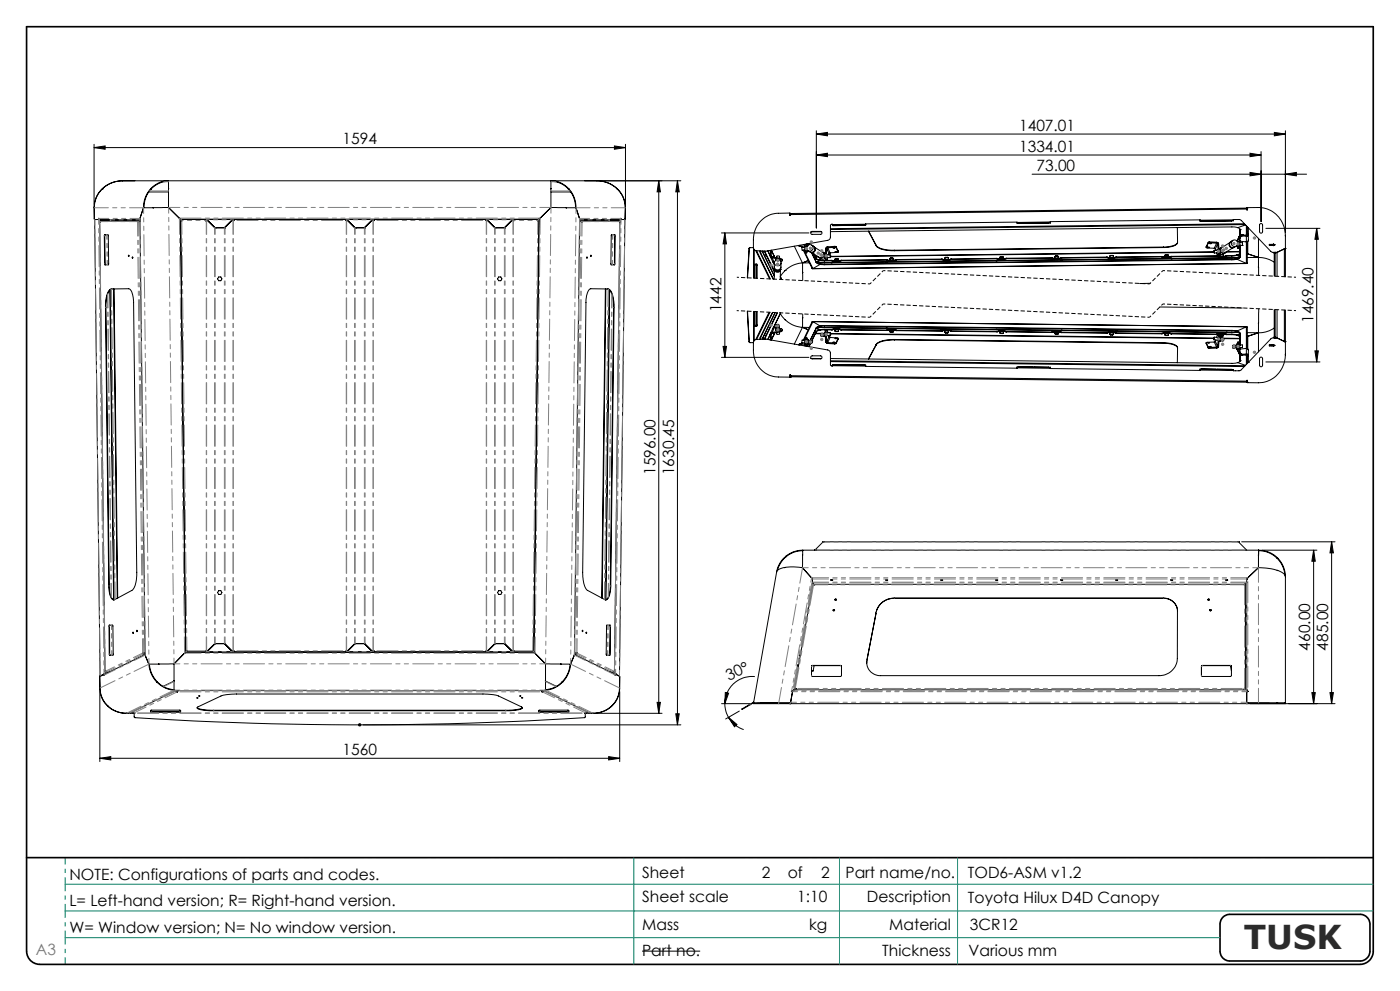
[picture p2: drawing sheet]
<svg xmlns="http://www.w3.org/2000/svg" width="420mm" height="297mm" viewBox="0 0 420 297" stroke-linecap="round" stroke-linejoin="round" font-family="sans-serif">
<defs><g id="words">
<text font-size="9.9" fill="#2a2a2a" x="373.1" y="284.4">TUSK</text>
<g font-size="4.7">
<text x="305.7" y="39.2">1407.01</text>
<text x="102.8" y="43.2">1594</text>
<text x="305.7" y="45.4">1334.01</text>
<text x="310.9" y="51.2">73.00</text>
<text x="216.4" y="93.6" transform="rotate(-90 216.4 93.6)">1442</text>
<text x="394" y="96.8" transform="rotate(-90 394 96.8)">1469.40</text>
<text x="196.6" y="142.4" transform="rotate(-90 196.6 142.4)">1596.00</text>
<text x="202.3" y="142.5" transform="rotate(-90 202.3 142.5)">1630.45</text>
<text x="393.1" y="195" transform="rotate(-90 393.1 195)">460.00</text>
<text x="398.5" y="195" transform="rotate(-90 398.5 195)">485.00</text>
<text x="218.6" y="204" transform="rotate(-25 218.6 204)">30°</text>
<text x="102.8" y="226.2">1560</text>
<text x="20.8" y="263.6">NOTE: Configurations of parts and codes.</text>
<text x="192.6" y="263.2">Sheet</text>
<text x="228.5" y="263.2">2</text>
<text x="236.3" y="263.2">of</text>
<text x="246.4" y="263.3">2</text>
<text x="253.6" y="263.3">Part name/no.</text>
<text x="290.4" y="263.2">TOD6-ASM v1.2</text>
<text x="20.8" y="271.6">L= Left-hand version; R= Right-hand version.</text>
<text x="192.6" y="270.4">Sheet scale</text>
<text x="239.2" y="270.4">1:10</text>
<text x="260" y="270.4">Description</text>
<text x="290.4" y="270.6">Toyota Hilux D4D Canopy</text>
<text x="20.8" y="279.7">W= Window version; N= No window version.</text>
<text x="192.6" y="278.6">Mass</text>
<text x="242.7" y="278.6">kg</text>
<text x="266.8" y="278.6">Material</text>
<text x="291" y="278.6">3CR12</text>
<text x="192.6" y="286.4">Part no.</text>
<text x="264.7" y="286.4">Thickness</text>
<text x="290.6" y="286.4">Various mm</text>
</g>
<text font-size="4.7" fill="#787878" x="10.8" y="286.3">A3</text>
</g></defs>
<g fill="none" stroke="#000" stroke-width=".3">
<path d="M244.9 39.2v29.1M382.3 39.7l3.3 .5-3.3 .5zM385.6 39.2v30.5M28.2 44.2l3.3-.5v1zM28.2 43.2v18.1M28.2 44.2h159.4M30.7 56.6a7.6 7.6 0 0 0-2.4 5.7l.1 3.5h13.6M30.7 56.6h.1M36.8 54.2a8.5 8.5 0 0 0-6.1 2.4M44.6 57.5h6M45.2 56.6a8.4 8.4 0 0 0-2.2 5.7M45.2 56.6l.1 .1"/>
<path d="M45.3 56.5l-.1 .1M45.3 56.7a8.2 8.2 0 0 0-2.1 5.6M45.3 56.5l.1 .1M45.4 56.6l-.1 .1M50.6 56.5v-2.2a6.7 6.7 0 0 0-5.3 2.2M50.6 54.3a7.2 7.2 0 0 0-5.2 2.3M50.6 56.6v5.6M50.6 56.5v.1M165.3 56.5v-2.2a6.6 6.6 0 0 1 5.3 2.2M165.3 56.5v.1M165.3 56.6v5.6M165.3 54.3a7 7 0 0 1 5.2 2.3"/>
<path d="M165.3 57.5h5.9M170.5 56.6l.1 .1M170.6 56.5l.1 .1M170.6 56.7a7.8 7.8 0 0 1 2 5.6M170.6 56.5l-.1 .1M170.7 56.6a8.4 8.4 0 0 1 2.1 5.7M170.7 56.6l-.1 .1M179.1 54.2a8.5 8.5 0 0 1 6 2.4M179.1 54.2a8.3 8.3 0 0 1 8.5 8.1l-.1 3.3M179.1 54.2h-142.4a8.3 8.3 0 0 0-8.5 8.1l.1 3.3M180.1 54.2h24.2M184.3 43.7l3.3 .5-3.3 .5z"/>
<path d="M185.1 56.6h.1M185.2 56.6a7.9 7.9 0 0 1 2.4 5.7l-.1 3.5M187.6 43.2v18.1M197.6 54.2v159.6M197.6 54.2l.5 3.3h-1zM203.2 54.2v163M203.2 54.2l.6 3.3h-1.1zM244.9 40.2l3.3-.5v1zM244.9 46.5l3.3-.6v1.1zM244.9 40.2h140.7M244.9 46.5h133.4M309.6 52.2h82.4"/>
<path d="M375 51.7l3.3 .5-3.3 .5zM375 45.9l3.3 .6-3.3 .5zM378.3 45.4v21M385.6 52.2l3.3-.5v1zM28.4 65.8h.1M28.4 65.8l1.6 136.8M29.7 65.8h.1M29.7 65.6l-.1-.2v.4M29.7 65.6l.1 .2M29.7 65.6h.1M29.7 65.6v.2M29.8 65.8h.2"/>
<path d="M29.9 66.5h.1M29.9 66.5l1.6 134.7M30 66.4l-.1 .1M31.4 70.4h1l.1 .2v8.8l-1.1-.1zM31.5 70.4l.1 9M32 66.1l-1.8 .1M33.1 65.8h.1M33.1 65.8l.1 .1M33.2 65.8h-.1M33.2 65.8v.1M33.2 65.9l.1 .2M38.5 76.5l.1 .4z"/>
<path d="M38.7 76.7v.1M38.7 76.6v.1M39.8 77v.4zM39.8 77.1v.2M41.2 66.4h.1M41.2 66.4h.2M41.3 66.4v.1M41.4 66.4h-.2M41.4 66.2h.1M41.4 66.2l-.2 .2M41.4 66.2l.1 .1M41.4 66.2v.1"/>
<path d="M41.4 66.3v.1M41.4 66.3h.6M41.5 66.2v.3h-.2h.1M41.5 66.4h.1M41.5 66.4h.5M42 66.1l-11.9 .1-.1 .2M42 65.6l1.5 130.6M43 62.3l-1 3.4M43 62.3h2.9M45.9 62.3h.1M50.6 62.2l-4.7 .1M50.6 62.2l3.3 3.3"/>
<path d="M53.9 65.6h.2M53.9 65.5v.1M53.9 65.5h.2M54.1 65.6v.1M54.1 65.5v.1M54.1 65.8h.1M54.1 65.7l1.6 129.8M54.1 65.7v.1M54.2 65.7v.1M54.2 65.8l.4 .4M54.2 66h.1M54.2 66l1.6 129.1"/>
<path d="M54.3 66.1h.1M54.3 66v.1M54.4 66v.1M54.4 66.1h.2M54.4 65.8h.1M54.5 66h.1M54.5 66l.1 .1M54.5 65.8v.2M54.5 66h-.3M61.7 66.1h.2M61.7 65.8v.2M61.7 66v.1"/>
<path d="M61.7 65.8h.1M61.7 66h.1M61.8 65.8v.2M61.9 66.1h.1M61.9 65.8v.3M62 65.9l2.3 2.3M62 65.9l-.1 .1M62.1 65.8h.1M62.1 65.8v.1M62.1 65.9h.1M62.1 65.9h-.2M62.2 65.9h.1"/>
<path d="M62.2 65.9l2.3 2.4M62.2 65.9l2.3 2.3M64.3 68.3h.2M64.3 68.2l3.2 .1M64.3 68.3h3M64.3 68.2v.1M64.3 68.2h.2M64.5 68.2v.2M64.5 68.3h.1M64.6 68.3h.1M67.3 68.3h.1M67.3 68.3h.2"/>
<path d="M67.4 68.3l-.1 .1M67.4 68.3h.1M67.4 68.2v.1M67.4 68.2h.1M69.7 65.9h.1M69.7 65.8h.1M69.7 65.8v.1M69.8 65.8l-2.5 2.5 2.4-2.4M69.8 65.8l-2.4 2.4M69.9 66.1h.1M69.9 65.9h.1M69.9 65.8v.3"/>
<path d="M70 66.1h-.1M70 66.1h.1M70 66v.1M70 65.8v.2M70 65.8h.1M103.9 66.1h.1M103.9 65.8h.1M103.9 65.8v.2M103.9 66v.1M103.9 66.1l.1 .1M103.9 65.9h.1M103.9 65.8l.1 .3"/>
<path d="M104 66.1h.1M104.1 65.8l2.4 2.5-2.3-2.4M104.1 65.8l2.3 2.4M104.1 65.8h.1M104.1 65.8v.1M104.2 65.9h.1M106.3 68.2l.1 .1M106.4 68.3h.1M106.4 68.2h3.1M106.4 68.2v.1M106.4 68.3l.1 .1M106.5 68.3h.1"/>
<path d="M106.5 68.3h3M109.3 68.3h.1M109.3 68.3h.2M109.4 68.3h-.1M109.5 68.2l-.1 .2M109.5 68.2v.1M111.7 65.9h.1M111.8 65.8h.1M111.8 65.8l-2.5 2.5M111.8 65.8v.1M111.8 65.8l-2.3 2.4M111.9 66.1h.1"/>
<path d="M111.9 65.9h.1M111.9 65.8v.3M112 66.1h.1M112 66.1h-.1M112 66v.1M112 65.8v.2M112 65.8h.1M145.8 65.8l.1 .2zM145.9 66.1h.1M145.9 66v.1M145.9 65.9h.1M146 65.8l2.3 2.4"/>
<path d="M146 65.8h.1M146 65.8v.3M146.1 65.8h.1M146.1 65.8l2.4 2.5M146.1 65.8v.1M146.2 65.9h.1M148.3 68.3h.2M148.3 68.2l.2 .2M148.3 68.2h3.2M148.3 68.3h3M148.3 68.2v.1M148.4 68.3h.1"/>
<path d="M148.6 68.3h.1M151.3 68.3h.1M151.3 68.3h.2M151.4 68.3l-.1 .1M151.4 68.3h.1M151.4 68.2h.1M151.4 68.2v.1M151.5 68.2v.1M151.5 68.2h.1M153.7 65.9h.1M153.7 65.9l-2.3 2.4M153.7 65.9h.2l-2.4 2.3"/>
<path d="M153.7 65.9l-2.3 2.3M153.7 65.8h.1M153.7 65.8v.1M153.9 65.8l.1 .3M154 66.1h-.1M154 66.1h.1M154 66.1h.2M154.1 65.8v.2M154.1 65.8h.1M154.1 66h.1M154.1 66l.1 .1M161.3 66.1v.1"/>
<path d="M161.3 66.2h.1M161.3 65.8v.2M161.3 66v.1M161.3 65.8h.1M161.3 66h.3M161.4 65.8h-107v.2M161.4 66.1h.1M161.4 65.8v.1M161.5 66.1l-.2 .1M161.5 66.1h.1M161.5 66v.1M161.5 66h.1"/>
<path d="M161.6 65.8h.1M161.6 66v.1M161.6 66h.1M161.6 66l-1.5 129.1M161.6 65.8l-.3 .4M161.7 65.7v.1M161.7 65.7h-107.6M161.7 65.7l-1.5 129.8M161.8 65.5v.1M161.8 65.6l-.1 .1M161.8 65.6h.1M161.8 65.5h.1"/>
<path d="M161.9 65.5v.1M165.3 62.2l4.6 .1M165.3 62.2l-3.4 3.3M169.9 62.3h2.9M169.9 62.3h-.1M172.8 62.3l1 3.2M173.8 65.5l.1 .2M173.8 65.5l-1.5 130.7M173.8 66.4h.6M173.8 66.2h12M173.8 66.3h.6M173.9 65.8h13.6"/>
<path d="M174.4 66.2v.3h.2M174.4 66.4h.1M174.4 66.3l.1-.1 .1 .2M174.4 66.3h.1M174.4 66.3l.1 .1M174.4 66.5h.1M174.5 66.4v.1M174.5 66.4h.1M174.6 66.5h.1M174.6 66.4h-.1M174.6 66.4l-.2 .1M174.6 66.4h.1"/>
<path d="M176 77.1v.2M176.1 77v.4zM177.2 76.7v.1M177.2 76.6v.1M177.3 76.4v.5zM182.7 65.8h.1M182.7 65.8l-.1 .3M182.7 65.8v.1M182.8 65.8h.1M183.4 70.4l1.1 .1-.1 8.9-1.1-.1zM183.9 66.1l1.8 .1M184.3 70.4l-.1 9"/>
<path d="M185.7 66.2h.1M185.8 66.2h.1M185.8 66.2l.1 .2M185.9 66.5h.1M185.9 66.4v.1M185.9 66.5l-1.6 134.7M186.1 65.8h.1M186.1 65.8h.2M186.1 65.6v.2M186.2 65.6l.1-.2v.4M186.2 65.6l-.3 .2M186.3 65.8h.1"/>
<path d="M187.4 65.8h.1M187.5 65.8l-1.7 136.8M216.4 69.8h26.3M217.5 69.8v37.3M217.5 69.8l.4 3.3h-1zM224.7 74.5l-.5 8.8M224.7 74.5h.1M224.8 74.5l-.5 8.8M225 74.2l-.3 .3M225 74.2h1M225 74.2l-.2 .3M226.1 74.6v8.8"/>
<path d="M226.2 74.8v8.6M226.7 75.1l4.2 8.5M226.9 79.2l.1 .3M226.9 75.1l2.4 .2M227 79.5h.1M227 79.5v3.9M227 75.2l4.1 8.4M227.1 79.5v-.3h-.6v4.2M227.1 79.5v3.9M228 75.2l.1 .6M228.1 75.8h.1M228.1 75.8l3.8 7.8"/>
<path d="M228.1 75.2l.1 .6M228.2 75.8l3.9 7.9M228.6 75.2l3.7 7.6M229.1 75.3h.2M229.3 75.3h.1M229.3 75.3l3 6.3M229.4 75.3l2.9 6M229.4 75.3h.1M229.8 76.3v.2M230.3 75.2l.8 1.5M230.4 75.2l.7 1.5M231 75.1l.1 .4"/>
<path d="M231 76.5h.1M231.1 76.7v.3M231.1 76.7h.3M231.1 77l.8 1.6 .4 .2M231.1 75v.1M231.1 77l.2 .1M231.1 75.1v.1M231.1 75.2h.4M231.1 75.2v1.5M231.3 77.1l.2 .2M231.4 76.7v.2M231.4 76.7l.1 .2"/>
<path d="M231.4 76.9h.1M231.4 76.9l-.3 .1M231.5 76.9l.1 .1M231.5 75.1l.7 1.7M231.5 75.1v.1M231.5 77.3h.1M231.5 76.9l-.2 .2M231.5 75.2l-.1 1.5M231.5 75.2l.7 1.6M231.5 75.1h-.4M231.6 77h.1M231.6 77l-.1 .3"/>
<path d="M231.6 77.3h.1M231.6 77v.3M231.6 77.3l.7 1.4M231.7 77.3l2.2 .4M231.7 77v.3M231.7 77l2.2 .4M232 78.7l.3 .6M232.2 76.8v.3M232.3 78.7v1.2a1.01 1.01 0 0 0 .9 1 1.01 1.01 0 0 0 1.1-.9v-1.2M232.7 77.9h.1M232.7 77.9v.1M233 77.2v-.4l.7-.1 .1 .7"/>
<path d="M233.3 77.8h.1M233.3 77.8l-.6 .1M233.3 77.8v.1M233.3 77.8l.7 .1M233.9 77.7h.1a.42 .42 0 0 1 .5 .1 .42 .42 0 0 1 .1 .4l-.4 .2M233.9 77.4h.2a.52 .52 0 0 1 .6 .7M233.9 77.4v.3M234 77.9v.1M234 77.9v.2M234 78v.1M237 64h.2M237 64.1h.1"/>
<path d="M237.1 64.1h.1M237.1 64.3l-.1 .3v-.8l-3.4 .1a7.7 7.7 0 0 0-7.6 8v2.3a.91 .91 0 0 0 .9 .9M237.1 64.1v.2M237.1 64v.1M237.2 64l-.1 .1M238.3 73.8l2.4 5M239.6 73.6h.1M239.6 73.6v.1M239.6 73.7l.5 .1M240 73.5l.1 .3M240.4 73.8l.2 .4M240.6 74.2h.1"/>
<path d="M240.6 74.2l.1 .8 .8-.1M240.6 73.8l.2 .4M240.7 78.8l.1 2.8M240.7 78.8a8.2 8.2 0 0 0-5.2 2.3M241 75l2.6 5.4M241.2 75l2.7 5.5M241.3 73.3l.1 1.5M241.3 73.8h-1.2M241.4 74.2h-.8M241.4 74.8l.1 .2a.57 .57 0 0 0 .5 .8M241.4 74.8h.4M241.6 73.2l.2 1.6"/>
<path d="M241.8 74.8l.2 1 .1-.6M241.8 73.9v.7M241.8 74.6h.1M241.8 73.9h.1M241.8 74.6l.1 .6M241.8 74.6h.2M241.9 75.2h.2M241.9 73.8h.1M241.9 73.8h.2M241.9 73.8l-.1 .1M241.9 73.2l.2 .5M241.9 73.2l.3 .5"/>
<path d="M242 74.5l-.2 .1M242 73.9h.1M242 73.9h-.2M242.1 74.7v.4M242.1 74.8l.1 .3M242.1 75.2h.1M242.1 75.1h.1M242.1 75.1l-.2 .1M242.1 73.1l.3 .4M242.2 75.1h.1M242.2 73.1l.2 .4M242.3 75.1h.1"/>
<path d="M242.3 75.1h-.1M242.5 78.1l-1.8 .7M242.6 73l.2 .3M242.7 73l.2 .3M242.8 78.8h-2.1M243.3 69.5l2.9-.1a.44 .44 0 0 1 .4 .4 .44 .44 0 0 1-.4 .4h-2.5a.44 .44 0 0 1-.5-.2 .44 .44 0 0 1 .1-.5zM243.4 75.7l1.5 2.9M243.5 73.4l.5 .4a1 1 0 0 1 .3 1.3 1 1 0 0 1-1.3 .4l-.6-.4M243.5 75.7l1.4 2.8M244.1 73.8a1 1 0 0 1 .3 1.4 1 1 0 0 1-1.4 .3M244.2 76.1l.6 1.4M244.2 76.2l.6 1.2"/>
<path d="M244.4 74.2l2.4 1.4a.91 .91 0 0 1 .2 1.2 .91 .91 0 0 1-1.2 .3l-2.3-1.4M244.5 74.4a.93 .93 0 0 1-.7 1.3M244.6 76.9h.8M244.7 77h.8M244.8 77.5l1.2 .6M244.8 77.4l1.2 .7M244.8 77.4v.1M244.9 78.6l1.1 .6M244.9 78.5l1.1 .6M244.9 78.5v.1M245.8 77.2l.5 .4a.77 .77 0 0 0 1.2-.3M246 78.1l-1.2 .4"/>
<path d="M246 79.2l1.3 .1M246 79.1l1.3 .1M246 79.1v.1M246 79.2l-2.1 1.3M246.1 78.1l1.2 .1M246.1 78l1.2 .1M246.1 78.1l-1.2 .4M246.1 78v.1M246.1 78h-.1M246.4 75.4a.99 .99 0 0 1 .7 1.5 .99 .99 0 0 1-1.6 0M246.5 69.5h-3.2M246.8 75.5l.8 .6"/>
<path d="M247.3 78.1v.1M247.3 79.2v.1M247.4 77.3h.1M247.4 76.8v.5M247.5 76.6h.1M247.5 77.3h.1M247.5 76.6v.7M247.5 76.6l.1 .1M247.5 76.9v.4a.49 .49 0 0 0 0 .5 .49 .49 0 0 0 .5 .2M247.5 76.9h.4M247.6 76l-.1 .6M247.6 76h.1"/>
<path d="M247.6 76l-.1 .4M247.7 74.7l.3 .1M247.7 74.7l-.2 2.2M247.7 74.5v.2M247.7 74.5h.3M247.7 74.5h.1M247.9 76.9l.1 1.1 .4-.9M247.9 74.2l-.2 .3M247.9 74.2l.2 .2M248 74.5v.3M248 74.5h.1M248 74.1l-.1 .1"/>
<path d="M248 74.8l-.1 2.1M248 74.5l.7 1.5M248 74.1l.1 .2M248.1 74.4l-.1 .1M248.1 77.1l1 .1M248.1 74.3v.1M248.1 76.3l1.1 .1M248.2 76.3l-.1 .8M248.3 74.3h-.2M248.3 74l-.3 .1M248.3 74.3l.7 1.5M248.3 74v.3"/>
<path d="M248.7 76l-.1 .4M248.7 76h.1M249 75.8l-.3 .2M249.1 76.5v.7zM249.3 78.7h.4M249.5 78.2h.3M249.5 78l.3 .1M249.5 78.2h-2.2M249.5 78v.2M249.5 78l-2.2 .1M249.7 67.3l-.2-.1-.4 .2v3.6a.97 .97 0 0 1-.8 1l-19 3.3M249.8 78.1v.1"/>
<path d="M249.8 78.2l.4 .1M249.8 78.1l.4 .1M249.9 74.3l.5 .1zM250 67.5h4.5zM250.1 67.5v.1M250.2 78.3l.2 .1M250.2 78.2h.2M250.2 78.2v.1M250.4 73.8l.4 .1M250.4 74.1l.4 .1M250.4 73.8v.3M250.4 78.2v.2"/>
<path d="M250.4 74.1l-2.1 .2M250.4 73.8l-2.1 .2M250.4 78.4h1.2M250.4 78.2h1.2M250.5 75.5h.5zM250.6 77.6h.8M250.8 77.6l-.4 .3M250.8 77.6h.4M250.8 77.5v.1M250.8 73.9v.3M250.8 74.2l.6 1.3M250.8 73.9l.6 1.3"/>
<path d="M251.2 77.5a.32 .32 0 0 1 .4 .3 .32 .32 0 0 1-.4 .3h-.4a.3 .3 0 0 1-.4-.3 .3 .3 0 0 1 .4-.3M251.2 77.6l.4 .3M251.2 77.5h-.4M251.2 77.5v.1M251.4 75.5l-2.4 .3M251.4 75.2l.1 .3M251.4 75.2v.3M251.6 78.2v.2M251.8 78.3l-.2 .1M251.8 78.2h-.2M251.8 78.2v.1M252.2 78.2l-.4 .1"/>
<path d="M252.2 78v.2M252.2 78l-.4 .2M252.5 78.1l-.3 .1M252.5 78h-.3M252.5 78v.1M254.9 67.4h4.6zM259.3 67.4v.1M259.7 67.2v.3l-10 .1v-.3M259.7 67.2l-10 .1M260.5 69.3l2.4 4.4M260.6 69.3l2.3 4.2M262.9 73.7a6.7 6.7 0 0 0 5.4 1.4"/>
<path d="M262.9 73.5a6.7 6.7 0 0 0 5.4 1.5M262.9 73.5v.2M265.8 78.5h.4M266 78h.2M266 77.8l.2 .1M266 78l-13.5 .1M266 77.8v.2M266 77.8l-13.5 .2M266.2 78l.5 .2M266.2 77.9v.1M266.2 77.9l.5 .1M266.7 78.2h.2"/>
<path d="M266.7 78l.2 .1M266.7 78v.2M266.9 78.1v.1M267.2 77.3a.3 .3 0 0 0-.3 .3 .3 .3 0 0 0 .4 .3h.5a.3 .3 0 0 0 .3-.3 .3 .3 0 0 0-.4-.3M267.2 77.4l-.3 .3M267.2 77.3l.6 .1M267.2 77.3v.1M267.7 77.3l.1 .1M267.8 77.4l.3 .2M267.9 77.4h-.8M268.1 78.2h-1.2M268.1 78v.2"/>
<path d="M268.1 78l-1.2 .1M268.3 75v.1M268.3 78.1l-.2 .1M268.3 78h-.2M268.3 78v.1M268.7 78l-.4 .1M268.7 77.9v.1M268.7 77.9l-.4 .1M269 77.9l-.3 .1M269 77.8l-.3 .1M269 77.8v.1M282.3 78.3h.4"/>
<path d="M282.5 77.8h.3M282.5 77.6l.3 .1M282.5 77.8l-13.5 .1M282.5 77.6l-13.5 .2M282.5 77.6v.2M282.8 77.8l.4 .2M282.8 77.7v.1M282.8 77.7l.4 .1M283.2 78h.2M283.2 77.8l.2 .1M283.2 77.8v.2M283.4 78h1.2"/>
<path d="M283.4 77.9v.1M283.4 77.9h1.2M283.6 77.2h.8M283.7 77.1a.32 .32 0 0 0-.3 .3 .32 .32 0 0 0 .3 .3h.5a.32 .32 0 0 0 .4-.3 .32 .32 0 0 0-.4-.3M283.7 77.2l-.3 .3M283.7 77.1h.5M283.7 77.2h.5M283.7 77.1v.1M284.2 77.2l.4 .3M284.2 77.1v.1M284.6 77.9v.1M284.8 78h-.2"/>
<path d="M284.8 77.8l-.2 .1M284.8 77.8v.2M285.3 77.8l-.5 .2M285.3 77.6v.2M285.3 77.6l-.5 .2M285.5 77.7l-.2 .1M285.5 77.6h-.2M285.5 77.6v.1M298.8 78.1h.4M299 77.6h.3M299 77.4l.3 .1M299 77.6l-13.5 .1"/>
<path d="M299 77.4v.2M299 77.4l-13.5 .2M299.3 77.6l.3 .2M299.3 77.5v.1M299.3 77.5l.3 .1M299.6 77.8h.3M299.6 77.6l.3 .1M299.6 77.6v.2M299.9 77.7v.1M300.2 76.9a.3 .3 0 0 0-.3 .3 .3 .3 0 0 0 .3 .3h.5a.3 .3 0 0 0 .4-.3 .3 .3 0 0 0-.4-.3M300.2 77l-.3 .3M300.2 76.9h.5"/>
<path d="M300.2 76.9v.1M300.7 77l.4 .3M300.7 76.9v.1M300.9 77h-.8M301.1 77.8h-1.2M301.1 77.6v.2M301.1 77.6l-1.2 .1M301.3 77.7l-.2 .1M301.3 77.6h-.2M301.3 77.6v.1M301.7 77.6l-.4 .1M301.7 77.4v.2"/>
<path d="M301.7 77.4l-.4 .2M302 77.5l-.3 .1M302 77.4h-.3M302 77.4v.1M305.1 66.7l-45.4 .5M305.5 66.8l4.4 .1zM305.7 66.8v.2M310.3 66.8l4.4-.1zM314.6 66.7v.1M315.1 66.5v.3l-10 .2v-.3M315.1 66.5l-10 .2M315.5 77.4h.2"/>
<path d="M315.5 77.3h.2M315.5 77.4l-13.5 .1M315.5 77.3v.1M315.5 77.3l-13.5 .1M315.7 77.4l.5 .2M315.7 77.3v.1M315.7 77.3l.5 .1M316.2 77.6h.2M316.2 77.4l.2 .1M316.2 77.4v.2M316.4 77.5v.1M316.4 77.5h1.2"/>
<path d="M316.4 77.6h1.2M316.6 76.8h.8M316.7 76.7a.32 .32 0 0 0-.3 .4 .32 .32 0 0 0 .4 .3l.5-.1a.3 .3 0 0 0 .3-.3 .3 .3 0 0 0-.3-.3M316.7 76.7l-.3 .4M316.7 76.7h.6M317.3 76.7l.3 .3M317.6 77.5v.1M317.9 77.6h-.3M317.9 77.4l-.3 .1M317.9 77.4v.2M318.2 77.4l-.3 .2M318.2 77.3v.1"/>
<path d="M318.2 77.3l-.3 .1M318.3 77.9h.4M318.5 77.4h-.3M318.5 77.2l-.3 .1M318.5 77.2v.2M332 77.2h.2M332 77l.2 .1M332 77.2l-13.5 .2M332 77v.2M332 77l-13.5 .2M332.2 77.2l.5 .2M332.2 77.1v.1"/>
<path d="M332.2 77.1l.5 .2M332.7 77.4h.2M332.7 77.3h.2M332.7 77.3v.1M332.9 77.3v.1M333.1 76.6h.8M333.2 76.5a.3 .3 0 0 0-.3 .3 .3 .3 0 0 0 .3 .3h.6a.3 .3 0 0 0 .3-.3 .3 .3 0 0 0-.4-.3M333.2 76.6l-.3 .3M333.2 76.5h.5M333.2 76.5v.1M333.7 76.6l.4 .3M333.7 76.5v.1"/>
<path d="M334.1 77.4h-1.2M334.1 77.3v.1M334.1 77.3h-1.2M334.3 77.4h-.2M334.3 77.2l-.2 .1M334.3 77.2v.2M334.8 77.2l-.5 .2M334.8 77v.2M334.8 77l-.5 .2M334.8 77.7h.4M335 77.1l-.2 .1M335 77h-.2"/>
<path d="M335 77v.1M348.5 77h.3M348.5 76.9h.3M348.5 77l-13.5 .1M348.5 76.9v.1M348.5 76.9l-13.5 .1M348.8 77l.3 .2M348.8 76.9v.1M348.8 76.9l.3 .1M349.1 74v.2M349.1 74l-80.8 1M349.1 74.2l-80.8 .9"/>
<path d="M349.1 77.2h.3M349.1 77l.3 .1M349.1 77v.2M349.4 77.2h1.2M349.4 77.1v.1M349.4 77.1h1.2M349.6 76.4h.8M349.7 76.3a.3 .3 0 0 0-.3 .3 .3 .3 0 0 0 .3 .3h.5a.3 .3 0 0 0 .4-.3 .3 .3 0 0 0-.4-.3M349.7 76.4l-.3 .3M349.7 76.3h.5M349.7 76.3v.1M350.2 76.4l.4 .3"/>
<path d="M350.2 76.3v.1M350.2 76.4h-.5M350.6 77.1v.1M350.8 77.2h-.2M350.8 77l-.2 .1M350.8 77v.2M351.2 76.9l.1 .1M351.2 76.9l-.4 .1M351.3 77l-.5 .2M351.3 77.5h.4M351.5 77h-.2M351.5 76.8l-.3 .1"/>
<path d="M351.5 76.8v.2M353.2 68.2v4.6a4.7 4.7 0 0 1-4.1 1.4M353.2 72.6a2.98 2.98 0 0 1-3 1.4h-1.1M360 66l-44.9 .5M360.4 66.2l4.4-.1zM360.6 66.2v.1M361.9 74.2l2.4 .2M361.9 73.9h.1M361.9 73.9v.3M362.3 74.1l.6 .1zM362.5 72.9l-.6 1.3M362.5 72.6v.3"/>
<path d="M362.5 72.6l-.6 1.3M362.9 73h.5zM362.9 72.8l-.4 .1M362.9 72.5l-.4 .1M362.9 72.8l2.1 .1M362.9 72.5v.3M362.9 72.5l2.1 .1M364.2 75.1l.1 .7zM364.2 75.5l-115 1.3M364.2 75.6l-115 1.3M364.3 74.4l.3 .2M364.6 74.6h.1"/>
<path d="M364.6 74.6l.1 .4M365 72.9h.1M365 72.6l.3 .1M365 72.9l-.7 1.5M365 72.6v.3M365 76.8h.3M365 76.7h.2M365 76.7l-13.5 .1M365 76.8l-13.5 .2M365 76.7v.1M365.1 74.9l.1 .8M365.1 72.9l.1 .1"/>
<path d="M365.1 74.9v.1M365.2 73l.1 .1M365.2 73l.2-.2 .1 .3M365.2 74.9l-1 .2M365.2 66.1h4.4zM365.2 76.7l.1 .1M365.2 76.7l.5 .2M365.3 73.1v.2M365.3 73.1h.1M365.3 72.7l.1 .1M365.3 73.1l-.7 1.5M365.3 72.7l-.2 .2"/>
<path d="M365.3 76.8l.4 .2M365.3 75.7l-1 .1M365.3 73.3l.2 2.2M365.5 75.5l-.1 1.1-.5-.8M365.5 73.1h-.2M365.5 73.1h.1M365.6 73.1v.2M365.6 73.3h-.3M365.6 73.3l.2 2.2M365.6 73.1h-.3M365.7 77h.2M365.7 76.9h.2"/>
<path d="M365.7 76.9v.1M365.7 74.6h.1M365.7 74.6l.1 .4M365.7 74.7l.2 .4M365.8 75.5v.4a.49 .49 0 0 1 0 .5 .49 .49 0 0 1-.4 .2M365.8 75.5h-.3M365.8 75.8h.1M365.9 75.1v.1M365.9 75.1h.1M365.9 75.2v.6M365.9 75.8h.1M365.9 75.8l-.1 .1"/>
<path d="M365.9 75.4v.4M365.9 76.9v.1M365.9 77h1.2M365.9 76.9h1.2M366.1 76.2h.2M366.1 76.2a.31 .31 0 0 0-.2 .3 .31 .31 0 0 0 .4 .3h.4a.27 .27 0 0 0 .4-.3 .27 .27 0 0 0-.3-.3M366.2 76.2l-.3 .3M366.5 74.1l-.8 .5M366.9 76.2l.2 .3M367 74a.98 .98 0 0 0-.8 1.4 .98 .98 0 0 0 1.7 .1h4.1M367.1 76.9v.1M367.3 77h-.2"/>
<path d="M367.3 76.8l-.2 .1M367.3 76.8v.2M367.6 75.8l-.6 .3a.89 .89 0 0 1-1.2-.2M367.7 76.8l-.4 .2M367.7 76.7v.1M367.7 76.7l-.4 .1M368 76.8h-.3M368 76.6l-.3 .1M368 76.6v.2M368.2 77.3h-.4M368.8 73.4l.3 .7M368.9 72.8a1 1 0 0 0 .2 1.2 1 1 0 0 0 1.2 .1"/>
<path d="M368.9 72.7l-2.3 1.5a.9 .9 0 0 0-.3 1.2 .9 .9 0 0 0 1.2 .3l2.4-1.4M369.3 72.4l-.4 .4M369.5 66.1v.1M369.6 76.7l-1.6 .1M369.6 76.6v.1M369.6 77.7v.2M369.6 76.6h-1.6M369.6 77.9l-122.3 1.4M369.6 77.7l-122.3 1.5M369.9 72l-.6 .4a1 1 0 0 0-.3 1.3 1 1 0 0 0 1.4 .4l.5-.3M370 65.9h2.2l9.1 9.5 .5 .2h1.3M370 65.9v.3l-10 .1v-.3"/>
<path d="M370 65.9l-10 .1M371 76.5l-1.4 .2M371 76.4l-1.4 .2M371 76.4v.1M371 76.5l1.1 .4M371 76.4h.1M371.1 77.7l-1.5 .2M371.1 77.5l-1.5 .2M371.1 73.6v.1M371.1 77.7l2.8 1.2M371.1 77.5v.2M371.1 73.7h.1"/>
<path d="M371.1 73.7v.1M371.1 76.5l1 .3-.4 .5-.6 .2M371.1 76.4v.1M371.2 73.7h.1M371.2 73.7h-.1M371.2 72.4h.1M371.2 73.4v.3M371.2 73.7h.3M371.2 73.7l-.1 .1M371.3 72.4h.1M371.3 72.4h-.1M371.3 72.4h.2"/>
<path d="M371.3 73.3l-.1 .4M371.3 72.4v.1M371.3 68.2l-1.7-.2-120.5 1.4M371.3 73.8h.1M371.3 68.2l.8 .6M371.4 73h.1M371.4 73.7l-.3 .1M371.4 73.7l-.1 .1M371.5 73.7h-.1M371.5 72.4v.6M371.5 73h.1M371.5 73v.7"/>
<path d="M371.6 73.3l-.2 1.1-.2-.6M371.6 73.3h.3M371.8 71v.1M371.8 71.1l-.2 2.2M371.8 71.1h.3M371.8 71h.3M371.8 70.8l.1-.1 .2 .1M371.8 77.3l-126.7 1.4M371.8 70.8v.2M371.8 70.8l.3 .1M371.8 70.7l-.7 1.5 .7-1.2M371.9 73.3v.2a.64 .64 0 0 1-.6 .9"/>
<path d="M371.9 73.5l.8 .1M371.9 72.7l.8 .1v.8M372 72.3l1.8 .2M372 70.6l-.1 .1M372 70.6l.2 .2M372 73.5l.1 3.5-.4 .5-.6 .2M372 75.8l-.1 .4-.8 .3M372 75.7l-.1 .3-.8 .4M372 68.7v1.8M372 72.3v.4M372 75.3l-4 .1M372.1 71v.1"/>
<path d="M372.1 68.8h.1M372.1 71.1l-.2 2.2M372.1 70.9v.1M372.1 70.8v.1M372.2 70.8h-.1M372.4 70.4h.1M372.4 70.4l-.4 .2M372.4 70.7l-.2 .1M372.4 70.7h.1M372.4 70.4v.3M372.4 70.4l1.5 .1M372.4 70.7l-.4 .7"/>
<path d="M372.4 70.7l1.5 .1M372.5 70.4h.1M372.5 70.4h.2M372.7 73.6h.1M372.7 70.4h.1M373.3 67.1l-124.2 1.4M373.6 67.3l-124.5 1.5M373.7 67.4l-2.4 .8M373.9 72.5h.1M373.9 70.5h.1M373.9 70.5v.3M373.9 70.8h.1"/>
<path d="M373.9 67.7v11.2M373.9 70.5l.1 .3M373.9 78.9l.1 .1M374 79l-130.2 1.5M374 62.6l.2 .4v-.8h3.3a8.3 8.3 0 0 1 8.1 8.5v12.3M374 62.4h.1M374 62.4v.1M374 62.5v.1M374 62.5h.1M374 62.4l-136.8 1.6M374 62.6l-136.9 1.7M374.1 70.4l-.2 .1"/>
<path d="M374.1 70.4l.2 .3M374.1 62.4l-.1 .1M374.1 62.3l-.1 .2M374.1 62.4h.1M374.1 62.3v.1M374.1 62.3h.1M374.2 70.4h-.1M374.2 70.4l.2 .2M374.2 78.8h.1M374.2 76.1h.1M374.2 78.7v.1M374.2 78.8l-.3 .1"/>
<path d="M374.2 68.3h.3M374.2 68v2.3M374.2 72.4v6.4M374.2 68h.1M374.2 69.4v.8M374.2 70.2h.3l-.1 .4M374.2 70.2v.2M374.3 70.7l-.3 .1M374.3 72.3v3.8M374.3 76.1l3.2 1M374.4 70.6l-.1 .1M374.5 68.3v3.8l-.6 .4"/>
<path d="M377.5 77.1a8.7 8.7 0 0 1 4.8 1.5M377.5 77.1l.1 3M377.5 71.4v5.7M377.5 77.1l-3.3 .1M378 67.1a.45 .45 0 0 1 .8 .3v2a.46 .46 0 0 1-.5 .5 .46 .46 0 0 1-.4-.5v-2zM379.8 68.4h16.2M380.8 73.2h.3v.3h-.3zM381.4 73.2h.3v.3h-.3zM382 73.1l.5 .3-.4 .3zM382.3 75.9v6.9M382.3 75.9h.1M382.3 75.8v.1"/>
<path d="M382.3 75.8l.1 .1M382.4 75.6h.1M382.4 75.7l-.1 .1M382.4 75.6v.1M382.6 75.6v7.2M383.1 75.7l-.7 .2M383.1 75.6v7.2M385.3 74.6h.1M385.3 74.6v8.3M385.3 74.6l-2.2 1M385.4 74.5h.2M385.4 74.5l-.1 .1"/>
<path d="M385.4 74.5l.2-.1-2.5 1.2M385.5 74.5h.1M385.6 74.5h.1M385.6 70.5v.3M395 68.4v40.1M395 68.4l.5 3.3h-1zM32.8 86.9l.6-.3h5.3a5 5 0 0 1 1.4 4.1l.9 80.8a7.2 7.2 0 0 1-1.5 5.4l-5.1 2.8a1.46 1.46 0 0 1-1.5-1.6l-.3-2.1-1-83.9 .3-3zM32.9 86.9l1.2 92.9M33.6 86.6h-.2a5.1 5.1 0 0 0-1.6 4.6l1 84.4a4.5 4.5 0 0 0 1.4 4.2l-1.1-93M34.1 86.6l1.1 92.7M34.2 86.6l1.1 92.6M65.6 83h.7l.3 .6-.3 .5h-.7l-.3-.5z"/>
<path d="M149.6 83h.6l.4 .6-.4 .5h-.6l-.3-.5zM176.8 86.7l.4-.2 5.4 .1a5.4 5.4 0 0 1 1.6 4.6l-1 84.4a5 5 0 0 1-1.3 4.2l-5.6-2.9a7 7 0 0 1-1.5-5.4l1-81.5 .4-2.1zM181.6 86.6l-1.1 92.6M181.8 86.6l-1.1 92.7M182.3 86.6h.1a5.4 5.4 0 0 1 1.7 4.6l-1 84.4a4.7 4.7 0 0 1-1.4 4.2l1-93M182.9 86.9l-1.1 92.9M224.2 93.3l.5 9.1M224.3 93.3l.5 9.1M226.1 93.4v8.9M226.2 93.4v8.7M226.5 93.4v4.3l.5 .1 .1-.4M227 97.4l-.1 .4"/>
<path d="M227 93.4v4M227 97.4h.1M227.1 93.4v4M230.7 93.6l-4 8.2M231 93.6l-4 8.1M231.1 99.9v.3M231.1 99.9l.3 .1M231.3 99.8l-.2 .1M231.3 99.8l.2 .2M231.5 99.7l-.2 .1M231.5 100h-.1M231.5 99.7h.1"/>
<path d="M231.5 99.7l.1 .2M231.5 100l-.1 .2M231.6 99.9l-.1 .1M231.6 99.9h.1M231.6 99.7v.2M231.7 99.6l-.1 .1M231.7 99.6v.3M231.7 93.7l-3.6 7.4M231.7 99.9h-.1M231.8 93.7l-3.6 7.4M232.1 98.2l-1 1.7M232.2 99.8v.4"/>
<path d="M232.3 80.1a.97 .97 0 0 0 .9 1.1 .97 .97 0 0 0 1-1M232.3 80.7v3M232.4 80.7a.88 .88 0 0 0 .8 .9 .88 .88 0 0 0 .9-.9M232.4 98.1l.6 .1M232.4 98.1l-.3 .1M232.4 98.1l-.8 1.6M232.5 93.7l-3.9 7.9M232.6 93.7l-3.9 7.9M232.7 98.8h.1M232.7 98.8v.2M232.7 98.5h.1M232.7 98.7v.1"/>
<path d="M232.7 98.8h.6M232.7 99h.1M232.7 98.5v.1M232.7 98.8l.6 .1M232.7 99l.6 .1M232.7 98.6v.2M232.8 98.5l-.1 .2M232.8 98.5h.1M232.9 98.5h-.1M233 98v.1M233 98.1l-.1 .4M233 98.1h.1"/>
<path d="M233 81.2h.5M233 97.3h.6zM233.1 93.7l-3.8 7.8M233.3 93.7l-3.9 7.8M233.3 97.2l.2 .1M233.3 99.1h.1M233.3 98.9v.2M233.3 98.8v.1M233.5 97.3l.3 .2-.1 .5M233.5 97.3h.1M233.6 97.3l-.7 .1 .1 .7M233.6 98h.1"/>
<path d="M233.6 98l-.6 .1M233.7 98l-.7 .1M233.7 98l.1 .5M233.8 98.5h.1M233.8 98.5v.1l-.3 .1h-.5l-.1-.2M233.8 98.5h-.9M233.8 99.5l.1 .6-.2 .1h-.6l-.1-.5M233.9 99.2v.3M233.9 99.2l-2.2 .4M233.9 99.5l-2.2 .4M233.9 98.7l-.6 .1M233.9 98.7h.1"/>
<path d="M234 98.7h.1M234 98.7v.3M234 98.7l-.7 .2M234 99l-.7 .1M234 98.5h.1M234 98.5l-.2-.1 .6 .1a.32 .32 0 0 1 .3 .4 .32 .32 0 0 1-.5 .2l-.3 .1M234 98.5v.2M234 99h.1M234 98.5v.5M234.1 94l1.4 1.8M234.1 80.7h.1M234.1 80.8v3"/>
<path d="M234.2 93.8l-2.2 4.4M234.2 93.8l-2.1 4.3M234.7 98.8a.65 .65 0 0 1-.8 .7M235.5 81.1l-1.4 1.8 .4 .9-.4-.9M235.5 81.1h.1M235.5 95.8a8 8 0 0 0 5.2 2.3M235.5 95.8h.1M240.7 98.1l1.8 .7M240.7 98.1h2.1M240.7 98.1l-2.4 5M240.8 81.7v2.4M240.8 81.6v.1"/>
<path d="M240.8 81.6h.1M240.8 95.3l-.1 2.8M240.8 95.2v.1M240.8 95.2h.1M240.8 94.1v1.1M243.6 96.5l-2.6 5.4M243.6 96.5h.1M243.6 80.4l.3 .1M243.6 80.4h.1M243.8 96.4h.1M243.8 96.4l130.1 1.6M243.9 96.4l-.3 .1"/>
<path d="M243.9 96.4l2.1 1.3M243.9 96.4l-2.7 5.5M244.7 99.9h1.6M244.8 99.4v.2M244.8 98.4l1.2 .4M244.8 99.4l-1.3 2.7M244.8 99.6l-1.2 2.6M244.9 98.3v.1M244.9 98.3l-1.9 3.7M244.9 98.4l-1.8 3.6M244.9 98.4l1.2 .4M245.1 98.1l126.7 1.6"/>
<path d="M246 98.8l-1.2 .6M246 99l-1.2 .6M246 98.8v.2M246 98.9l.1 .1M246 97.7l-1.1 .6M246 97.8l-1.1 .6M246 97.7v.1M246.1 98.8v.2M246.9 99.9l-.3-.1-.4 .3M246.9 99.9l.5-.1 .1 .8h-.5M246.9 99.9l.1 .7M247 99.9v.7"/>
<path d="M247.3 98.7l-1.2 .1M247.3 98.8l-1.2 .2M247.3 98.7v.1M247.3 98.7h2.2M247.3 98.8l2.2 .1M247.3 97.6l-1.3 .1M247.3 97.7l-1.3 .1M247.3 97.6v.1M247.3 97.6l122.3 1.4M247.3 97.7l122.3 1.5M247.4 99.7v.6M247.4 99.7h.1"/>
<path d="M247.5 99.6l-.1 .1M247.5 99.6v.1M247.5 99.6h.1M247.5 99.7v.6M247.9 100l.1 2.2M247.9 100h-.4M248 98.9a.72 .72 0 0 0-.5 1.1M248.4 99.7l-.4-.8-.1 1.1M249 99.7l.2 .8zM249.1 99.7l-1 .1 .1 .8M249.2 99.9l115 1.4M249.3 98.2h.4"/>
<path d="M249.5 98.7v.2M249.8 98.7h-.3M249.8 98.8l-.3 .1M249.8 98.7v.1M250.2 98.5v.2M250.2 98.5l-.4 .2M250.2 98.7l-.4 .1M250.4 98.5h-.2M250.4 98.6l-.2 .1M250.4 98.5v.1M250.4 98.5h1.2M250.4 98.6l1.2 .1"/>
<path d="M250.4 99.1l.4 .2M250.6 99.3h.8M250.8 99.4a.3 .3 0 0 1-.4-.3 .3 .3 0 0 1 .4-.3h.4a.3 .3 0 0 1 .4 .3 .3 .3 0 0 1-.4 .3M250.8 99.3v.1M250.8 99.3h.4M251.2 99.3v.1M251.6 99.1l-.4 .2M251.6 98.5l.2 .1M251.6 98.7h.2M251.6 98.5v.2M251.8 98.6v.1M251.8 98.6l.4 .1"/>
<path d="M251.8 98.7l.4 .2M252.2 98.7l.3 .1M252.2 98.9h.3M252.2 98.7v.2M252.5 98.8v.1M252.5 98.8l13.5 .1M252.5 98.9l13.5 .2M265.8 98.4h.4M266 98.9v.2M266.2 98.9h-.2M266.2 99l-.2 .1M266.2 98.9v.1"/>
<path d="M266.7 98.7v.2M266.7 98.7l-.5 .2M266.7 98.9l-.5 .1M266.9 98.7h-.2M266.9 98.8l-.2 .1M266.9 98.7v.1M266.9 98.7h1.2M266.9 98.8h1.2M266.9 99.2l.3 .3M267.1 99.5h.8M267.2 99.6a.32 .32 0 0 1-.3-.4 .32 .32 0 0 1 .4-.2h.5a.3 .3 0 0 1 .3 .3 .3 .3 0 0 1-.4 .3M267.2 99.5v.1"/>
<path d="M267.2 99.6h.5M267.2 99.5h.6M267.8 99.5l-.1 .1M268.1 99.3l-.3 .2M268.1 98.7h.2M268.1 98.8l.2 .1M268.1 98.7v.1M268.3 98.7v.2M268.3 98.7l.4 .2M268.3 98.9l.4 .2M268.7 98.9l.3 .1M268.7 99.1h.3"/>
<path d="M268.7 98.9v.2M269 99v.1M269 99l13.5 .1M269 99.1l13.5 .2M282.3 98.6h.4M282.5 99.1v.2M282.8 99.1h-.3M282.8 99.2l-.3 .1M282.8 99.1v.1M283.2 98.9v.2M283.2 98.9l-.4 .2M283.2 99.1l-.4 .1"/>
<path d="M283.4 98.9h-.2M283.4 99l-.2 .1M283.4 98.9v.1M283.4 98.9h1.2M283.4 99l1.2 .1M283.4 99.4l.3 .3M283.6 99.7h.8M283.7 99.8a.3 .3 0 0 1-.3-.3 .3 .3 0 0 1 .3-.3h.5a.3 .3 0 0 1 .4 .3 .3 .3 0 0 1-.4 .3M283.7 99.7v.1M283.7 99.7h.5M284.2 99.7v.1M284.6 99.4l-.4 .3"/>
<path d="M284.6 98.9l.2 .1M284.6 99.1h.2M284.6 98.9v.2M284.8 99v.1M284.8 99l.5 .1M284.8 99.1l.5 .2M285.3 99.1l.2 .1M285.3 99.3h.2M285.3 99.1v.2M285.5 99.2v.1M285.5 99.2l13.5 .1M285.5 99.3l13.5 .1"/>
<path d="M298.8 98.8h.4M299 99.3h.3M299 99.4h.3M299 99.3v.1M299.3 99.3v.1M299.6 99.1v.2M299.6 99.1l-.3 .2M299.6 99.3l-.3 .1M299.9 99.1h-.3M299.9 99.2l-.3 .1M299.9 99.1v.1M299.9 99.1h1.2"/>
<path d="M299.9 99.2h1.2M299.9 99.6l.3 .3M300.1 99.9h.8M300.2 100a.3 .3 0 0 1-.3-.3 .3 .3 0 0 1 .3-.3h.5a.3 .3 0 0 1 .4 .3 .3 .3 0 0 1-.4 .3M300.2 99.9v.1M300.2 100h.5M300.2 99.9h.5M300.7 99.9v.1M301.1 99.7l-.4 .2M301.1 99.1l.2 .1M301.1 99.2l.2 .1M301.1 99.1v.1"/>
<path d="M301.3 99.2v.1M301.3 99.2l.4 .1M301.3 99.3l.4 .1M301.7 99.3h.3M301.7 99.4l.3 .1M301.7 99.3v.1M302 99.3v.2M302 99.3l13.5 .2M302 99.5l13.5 .2M315.5 99.5v.2M315.7 99.5h-.2M315.7 99.6l-.2 .1"/>
<path d="M315.7 99.5v.1M316.2 99.3v.2M316.2 99.3l-.5 .2M316.2 99.5l-.5 .1M316.4 99.4l-.2 .1M316.4 99.4h1.2M316.4 99.3h-.2M316.4 99.8l.3 .3M316.4 99.3h1.2M316.4 99.3v.1M317.6 99.8l-.3 .3M317.6 99.3h.3"/>
<path d="M317.6 99.4l.3 .1M317.6 99.3v.1M317.9 99.3v.2M317.9 99.3l.3 .2M317.9 99.5l.3 .2M318.2 99.5l.3 .1M318.2 99.7h.3M318.2 99.5v.2M318.3 99h.4M318.5 99.6v.1M318.5 99.6l13.5 .1M318.5 99.7l13.5 .2"/>
<path d="M332 99.7v.2M332.2 99.7h-.2M332.2 99.8l-.2 .1M332.2 99.7v.1M332.7 99.5v.2M332.7 99.5l-.5 .2M332.7 99.7l-.5 .1M332.9 99.5h-.2M332.9 99.6l-.2 .1M332.9 99.5v.1M332.9 99.5h1.2M332.9 99.6l1.2 .1"/>
<path d="M334.1 99.5l.2 .1M334.1 99.7h.2M334.1 99.5v.2M334.3 99.6v.1M334.3 99.6l.5 .1M334.3 99.7l.5 .2M334.8 99.7l.2 .1M334.8 99.9h.2M334.8 99.7v.2M334.8 99.2h.4M335 99.8v.1M335 99.8l13.5 .1"/>
<path d="M335 99.9l13.5 .1M345.1 84.9l-3.2 .1M347.9 92l24.8 .3M348.5 99.9v.1M348.8 99.9h-.3M348.8 99.9v.1M349.1 99.7v.2M349.1 99.7l-.3 .2M349.1 99.9l-.3 .1M349.4 99.7h-.3M349.4 99.8l-.3 .1M349.4 99.7v.1"/>
<path d="M349.4 99.7h1.2M349.4 99.8h1.2M350.6 99.7h.2M350.6 99.8l.2 .1M350.6 99.7v.1M350.8 99.7v.2M350.8 99.7l.5 .2M350.8 99.9l.4 .1M351.3 99.9h.2M351.3 99.9l-.1 .1M351.3 99.4h.4M351.5 99.9v.2"/>
<path d="M351.5 99.9l13.5 .2M365.7 99.9v.1M365.7 99.9l-.4 .2M365.9 99.9h-.2M365.9 99.9v.1M365.9 99.9h1.2M367.1 99.9h.2M367.1 99.9v.1M367.3 99.9v.2M367.3 99.9l.4 .2M367.8 99.6h.4M369.6 99l1.5 .2"/>
<path d="M369.6 99.2l1.5 .2M369.6 99v.2M371.1 99.2l.7 .3 .3 .4v3.5M371.1 99.4l.7 .3 .3 .3M371.1 99.2v.2M373.9 98l.3 .1M373.9 98v11.3M373.9 98l-2.8 1.2M374.2 98.1h.1M374.2 98.1v.1M374.2 98.1v6.4M374.2 99.7h3.3"/>
<path d="M377.5 80l.1 .1M377.5 99.7v5.7M377.5 99.7l-3.2 1.1M377.6 80.1v2.4M377.6 96.8l-.1 2.9M377.6 96.8l-.1 .1M377.6 92.6v4.2M382.3 98.3a8.3 8.3 0 0 1-4.8 1.4M382.3 92.8v8.2M382.6 92.8v8.5M383.1 92.8v8.5M385.3 93v9.3"/>
<path d="M385.6 93v13.2a8.3 8.3 0 0 1-8.1 8.5h-3.3v-.8l-.2 .3M216.4 107.1h26.3M216.9 103.8h1l-.4 3.3zM224.7 102.4l.3 .3M224.7 102.4h.1M224.8 102.4l.2 .3M225 102.7h1M226.9 101.7a.97 .97 0 0 0-.9 1.1v2.2a7.7 7.7 0 0 0 7.6 8h3.4v-.7l.1 .3M228.1 101.1l-.1 .6M228.1 101.1h.1M228.2 101.1l-.1 .6M229.3 101.6l19 3.3a.97 .97 0 0 1 .8 .9v3.6l.6 .2"/>
<path d="M229.3 101.6l-2.4 .1M229.3 101.6h-.2M229.3 101.5v.1M229.3 101.5h.1M229.4 101.5v.1M229.8 100.4l-.2 .1 .2 .1M231 100.4h.1M231.1 100.3l-.7 1.4M231.1 100.2h.3M231.1 100.2v1.5M231.1 100.2l-.8 1.5M231.1 101.7v.1"/>
<path d="M231.1 101.8v.1M231.1 101.7h.4M231.1 101.8h.4M231.1 101.5l-.1 .3M231.4 100.2l.1 1.5M231.4 100v.2M231.5 101.7v.1M232.2 100.2l-.7 1.6M232.2 100.2l-.7 1.5M237 113h.1M237 112.8h.1M237.1 112.8v.2"/>
<path d="M237.1 112.6v.2M237.1 112.6l136.9 1.6M237.1 112.8v.1M237.1 112.8h.1M237.1 112.9h.1M237.2 112.8h-.1M237.2 112.9l-.1 .1M237.2 112.9h.1M237.2 112.8v.1M237.2 112.9l136.8 1.6M239.6 103.3h.1M240.1 103.1l-.5 .2"/>
<path d="M240.1 103.1h1.2M240.1 103.1l-.1 .3M240.6 102.7l-.2 .4M240.6 102.7l.8 .1M240.8 102.7l-.2 .4M241.4 102.1l.4 .1M241.4 102.1l-.1 1.5M241.5 102l-.8-.1-.1 .8M241.8 102.2l-.2 1.5M241.8 103h.1M241.8 103h.2M241.8 102.3h.1"/>
<path d="M241.8 102.3v.7M241.8 102.3h.2M241.8 103l.1 .1M241.9 101.7h.2M241.9 103.1h.1M241.9 103.1h.2M241.9 101.7l-.1 .6M242 101.1a.55 .55 0 0 0-.5 .8l-.1 .2M242 102.3h.1M242 103h.1M242 102.3v.7M242 103l.1 .1"/>
<path d="M242.1 102.3v.7M242.1 103h-.1M242.1 103l.1 .1M242.1 102.3h.1M242.1 103h.1M242.1 101.7h.1M242.1 101.7l-.1-.6-.2 1.1M242.1 103.1h.1M242.1 101.7l-.1 .6M242.2 103.1h-.1M242.2 103.1h.1M242.2 101.8l-.1 .5"/>
<path d="M242.2 101.8h.1M242.2 101.7v.1M242.2 102.9v.2M242.3 101.8h.1M242.3 102.8l-.1 .1M242.3 102.9h.1M242.3 102.9l-.4 .8M242.3 101.8v.2M242.3 102.8v.1M242.3 102l-.1 .9M242.3 102v.8M242.3 102l.5 .1-.1 .7"/>
<path d="M242.6 102.8l-.5 1M242.7 102.8l-.5 1M242.7 102.8h-.4M242.8 102.8h.7M243.1 103l-.5 .9M243.2 103l-.5 .9M243.3 107.4l3.2 .1M243.4 106.7l2.8-.1a.46 .46 0 0 1 .4 .5 .46 .46 0 0 1-.4 .5h-2.5a.46 .46 0 0 1-.5-.4 .46 .46 0 0 1 .2-.5zM243.5 102.3v.5zM243.6 102.2a.5 .5 0 0 0-.8-.1 .5 .5 0 0 0 0 .7M243.6 102.2l-.1 .6M243.6 102.2h.1"/>
<path d="M244.6 100h1.6M246.2 100.1l.2 .7 .6-.2M246.2 100v.6M247 100.6h.1M247.4 100.3l.2 .6M247.4 100.3h.2M247.4 100.3h.1M247.5 100.3l.1 .6M247.5 100.3h-.1M247.5 100.3h.1M247.5 100l.2 2.2M247.6 100.9h.1"/>
<path d="M247.7 102.2v.2M247.7 102.4l.2 .3M247.7 102.4h.1M247.9 102.7l.1 .1M248 102.2v.2M248 102.4l.1 .1M248 102.8l.3 .1M248 102.2h-.3M248 102.4h-.3M248 102.4h.1M248.1 102.5v.1M248.1 102.5l-.2 .2"/>
<path d="M248.1 102.6l.2 .1M248.1 102.6l-.1 .2M248.2 100.6h.1M248.3 102.7v.2M248.3 102.7l2.1 .1M248.3 102.9l2.1 .2M248.6 100.5l.1 .4M248.7 100.9h.1M248.7 100.9l.3 .2M248.7 100.9l-.7 1.5M249 101.1l2.4 .3M249 101.1l-.7 1.6"/>
<path d="M249.1 107.5l120.5 1.4 1.7-.2M249.1 108.4l124.2 1.5M249.1 108.1l124.5 1.5M249.2 100.5l-1.1 .1M249.2 100.1l115 1.4M249.7 109.6v-.3l10 .1v.3M249.7 109.6l10 .1M249.9 102.5l.5 .1zM250 109.4h4.5zM250.1 109.3v.1M250.4 102.8v.3M250.5 101.4l.5 .1z"/>
<path d="M250.8 102.7l-.4 .1M250.8 103l-.4 .1M250.8 102.7v.3M251.4 101.4v.3M251.4 101.4l-.6 1.3M251.4 101.7l-.6 1.3M251.5 101.4l-.1 .3M254.9 109.4l4.6 .1zM259.3 109.4v.1M259.7 109.7l45.4 .5M262.9 103.3v.1M262.9 103.3l-2.4 4.3"/>
<path d="M262.9 103.4l-2.3 4.2M268.3 101.7a7 7 0 0 0-5.4 1.6M268.3 101.9a7 7 0 0 0-5.4 1.5M268.3 101.7v.2M268.3 101.7l80.8 1M268.3 101.9l80.8 1M305.1 110.2v-.2l10 .1v.3M305.1 110.2l10 .2M305.5 110l4.4 .1zM305.7 110h.1M310.3 110l4.4 .1zM314.6 110.1h.1"/>
<path d="M315.1 110.4l44.9 .5M316.6 100.1h.8M316.7 100.2a.3 .3 0 0 1-.3-.4 .3 .3 0 0 1 .4-.2h.5a.32 .32 0 0 1 .3 .3 .32 .32 0 0 1-.3 .3M316.7 100.1v.1M316.7 100.1h.6M316.7 100.2h.6M317.3 100.1v.1M332.9 100l.3 .3M333.1 100.3h.8M333.2 100.4a.3 .3 0 0 1-.3-.3 .3 .3 0 0 1 .3-.3h.6a.3 .3 0 0 1 .3 .3 .3 .3 0 0 1-.4 .3M333.2 100.3v.1M333.2 100.3h.5"/>
<path d="M333.7 100.3v.1M334.1 100l-.4 .3M348.8 100h-.3M349.1 102.9a4.7 4.7 0 0 1 4.1 1.3v.1M349.1 102.7a4.7 4.7 0 0 1 4.1 1.4v4.6M349.1 102.7v.2M349.4 100.2l.3 .4M349.6 100.5h.8M349.7 100.6a.32 .32 0 0 1-.3-.3 .32 .32 0 0 1 .3-.4h.5a.32 .32 0 0 1 .4 .4 .32 .32 0 0 1-.4 .3M349.7 100.6h.5M350.6 100.2l-.4 .4M351.2 100l.3 .1"/>
<path d="M351.5 100.1l13.5 .2M360 110.9v-.3l10 .1v.3M360 110.9l10 .1M360.6 110.7h-.2h4.4M361.9 102.7l.6 1.6M362.3 102.8h.6zM362.5 104.3l.4 .1M362.5 104l.4 .1M362.5 104v.3M362.9 104.1v.3M362.9 103.9h.5zM364.2 101.8l1 .1"/>
<path d="M364.2 101.1v.7zM364.3 102.5l-2.4 .2 .6 1.3M364.3 101l1 .2M364.3 102.5l.7 1.5M364.6 102.3l-.3 .2M364.6 102.3h.1M364.6 102.3l.7 1.5M364.7 101.9l-.1 .4M364.8 110.7h.1M364.9 101.1l.5-.8 .1 1.1M365 104v.3M365 104l-2.1 .1"/>
<path d="M365 104.3l-2.1 .1M365 100.1v.2M365.1 104h-.1M365.1 104l.2 .2M365.2 103.9l-.1 .1M365.2 103.9l.2 .2M365.2 110.7h.1M365.2 100.2l-.2 .1M365.2 101.2l-.1 .7M365.2 110.7h4.3M365.3 100.1h-.3M365.3 103.8h.1"/>
<path d="M365.3 103.8l-.1 .1M365.3 104.2l-.3 .1M365.3 100.1l-.1 .1M365.3 103.8h.3M365.3 103.8l.2 .1M365.3 103.6v.2M365.3 103.6h.3M365.4 100.3a.7 .7 0 0 1 .4 1.1M365.4 104.1l-.1 .1M365.5 101.4l-.2 2.2M365.5 101.4h.3M365.5 103.9l-.1 .2"/>
<path d="M365.6 103.6v.2M365.6 103.8l-.1 .1M365.7 100l-.5 .2M365.7 102.3h.1M365.8 101.7h.1M365.8 101.4l-.2 2.2M365.8 101l.1 .1M365.8 101.1h.1M365.9 101.8l-.2 .5M365.9 101.8h.1M365.9 101.8l-.2 .4M365.9 101.1h.1"/>
<path d="M365.9 100h-.2M365.9 101.1v.6M365.9 100h1.2M365.9 100.4l.4 .3M365.9 101.2l.5 .1v.8h-.6zM366.1 100.6l.8 .1M366.3 100.7a.3 .3 0 0 1-.4-.3 .3 .3 0 0 1 .4-.2h.4a.3 .3 0 0 1 .4 .2 .3 .3 0 0 1-.4 .3M366.3 100.7h.4M366.3 100.7h.1M366.3 101.3h.1M366.4 101.3h.2a.47 .47 0 0 1 .6 .6 .47 .47 0 0 1-.8 .1zM366.7 100.7h.1"/>
<path d="M367 101.3l5 .1M367.1 100.4l-.4 .3M367.1 100l.2 .1M367.1 101.5h4.9M367.3 100.1l.4 .2M367.7 100.1l.3 .1M367.7 100.3h.3M367.7 100.1v.2M368 100.2v.1M368 100.2h1.6M368 100.3h1.6M369.5 110.7l.1 .1-4.4-.1"/>
<path d="M369.5 110.7v.1M369.6 100.2l1.4 .1M369.6 100.3l1.4 .2M369.6 100.2v.1M369.7 103.6l.1 .6M369.7 103.6l.1 .6zM369.8 104.2l.4 .2 .4-.2M369.8 104.2h.1M369.8 103.6v.6M370.5 103.5l-.5-.1-.2 .2M370.5 103.5l.1 .7M370.6 104.2h.4"/>
<path d="M371 103.4v.8M371 103.4l-.5 .1M371 104.2l.1 .1M371 104.4l.8 1.7M371 100.3v.2M371 104.4l.8 1.5M371 100.5h.1M371.1 103.4h-.1M371.1 104.2l-.1 .2M371.1 103.4v.9M371.1 100.4l.6 .2 .3 .4M371.1 100.5l.6 .2 .3 .5"/>
<path d="M371.1 103.2h.1M371.1 103.2l.1 .1M371.1 103.2v.2M371.1 100.4v.1M371.1 104.3v.1M371.1 103.1v.1M371.1 104.4h.1M371.1 104.4l.1 .1M371.1 103.1h.1M371.1 103.1l.1 .1M371.2 103.1l.2-.6 .2 1.1M371.2 103.3l.1 .6"/>
<path d="M371.2 103.3h.1M371.2 104.5h.3M371.2 104.5h.1M371.2 103.2v.1M371.2 103.3h.3M371.2 103.2h.2M371.3 104.5h.1M371.3 103.9h.1M371.3 103.9l-.1 .6M371.3 103.9h.2M371.3 103.9v.6M371.3 102.5a.74 .74 0 0 1 .6 1.1"/>
<path d="M371.3 103.1h.1M371.3 103.1h-.2M371.3 108.7l2.4 .8M371.3 103.1l.1 .1M371.4 103.2l.1 .1M371.5 104.5h.1M371.5 104.5h-.2M371.5 103.3v.6M371.5 103.9h.1M371.5 103.9v.6M371.6 103.6l.2 2.2M371.6 103.6h.3"/>
<path d="M371.8 105.8v.1M371.8 105.8h.3M371.8 105.9h.3M371.8 105.9v.2M371.8 106.1l.1 .2 .2-.2M371.9 106.3l.1 .1M371.9 103.4l.8 .1v.6l-.8 .1M371.9 103.6l.2 2.2M372 106.4l.4 .1M372 104.2v.4M372 105.5l.4 .7M372.1 105.8v.1"/>
<path d="M372.1 106v.1M372.1 108.1l-.8 .6M372.1 108.1h.1M372.1 105.9v.1M372.1 106.4l-.1 1.8M372.1 106l-.3 .1M372.1 100.1l-1 .3M372.1 100l-1.1 .3M372.1 106.1h.1M372.2 106.1l.2 .1M372.2 106.1l-.2 .3M372.4 106.5h.1"/>
<path d="M372.4 106.2h.1M372.4 106.2v.3M372.5 106.5h.1M372.7 106.4l-.2 .1M373.8 104.4l-1.8 .2M373.9 104.4h.1M373.9 106.4h.1M373.9 106.4l-1.5 .1M373.9 106.1h.1M373.9 104.4l.6 .4v3.8M373.9 106.1l-1.5 .1M373.9 106.1v.3"/>
<path d="M373.9 106.4l.2 .1M374 106.1l.3 .1M374 106.1l-.1 .3M374 114.2v.2M374 114.4v.1M374 114.5h.1M374 114.4h.1M374 114.5l.1 .1M374.1 106.5h.1M374.1 114.4v.2M374.1 114.4h.1M374.1 114.6h.1"/>
<path d="M374.2 106.5v.2M374.2 106.6l.1 2.3M374.2 100.8h.1M374.2 108.6h.3M374.2 106.7v.8M374.3 106.2l.1 .2M374.3 106.2l-.2 .3M374.3 100.8l-.1 .1M374.3 100.8v3.8M374.4 106.4l.1 .3h-.3M374.4 106.4l-.2 .1M374.5 108.6h.1"/>
<path d="M377.9 107.2a.46 .46 0 0 1 .5-.2 .46 .46 0 0 1 .4 .5v2a.46 .46 0 0 1-.5 .4 .46 .46 0 0 1-.4-.4zM379.8 108.5h16.2M380.8 103.4h.3v.3h-.3zM381.4 103.4h.3v.3h-.3zM382 103.3l.5 .2-.5 .3zM382.3 101v.1M382.3 101h.1M382.3 101.1l.1 .1M382.4 101.3h.1M382.4 101h.1M382.4 101l.7 .2M382.4 101l-.1 .1"/>
<path d="M382.5 101.1l-.1 .2M383.1 101.3h-1.4l-.4 .2-9.1 9.5h-2.2M383.1 101.3l2.5 1.1M383.1 101.3l2.2 1M385.3 102.3l.1 .1M385.3 102.3h.1M385.4 102.4h.2M385.4 102.4h.1M385.5 102.4h.1M385.6 102.4h.1M385.6 106.1v.3M394.5 105.2h1l-.5 3.3z"/>
<path d="M65.6 177h.7l.3 .6-.3 .5h-.7l-.3-.5zM149.6 177h.6l.4 .6-.4 .5h-.6l-.3-.5zM233 171.5l-6.9 39.2M235.3 170.1l-.7 .1a1.95 1.95 0 0 0-1.6 1.3M235.3 170.1a13.2 13.2 0 0 1 5.4 0M235.3 170.1h.1M235.7 166.8a7.6 7.6 0 0 0-2.7 4.7M235.7 166.8v.1M235.7 166.9a8.2 8.2 0 0 0-2.5 4.1M235.8 166.7l-.1 .1M235.8 166.7v.1M235.8 166.8l-.1 .1"/>
<path d="M240.7 170.1l2.9 3.2M240.8 166.4l-.1 3.7M240.8 166.3v.1M240.8 165a7.9 7.9 0 0 0-5 1.8M240.8 164.9a7.7 7.7 0 0 0-5 1.8M240.8 164.9v1.4M240.8 164.9h136.8M243.6 173.4v.1M243.6 173.3l.1 .2M243.6 173.4l.1 .1M243.6 173.3v.1M243.6 173.5h.1"/>
<path d="M243.7 173.5v1M243.7 174.5h.1M243.8 173.4l-.1 .1M243.8 174.5v.1M243.8 175.3h.3M243.8 175.3h.1M243.8 175.3l-5.5 31.1M243.8 174.6v.1M243.8 175.3l.1 .1M243.8 174.6l.3 .5-.2-.4M243.9 174.6h-.1M244 175.1h129.4"/>
<path d="M244 175.3h.1M244.1 175.1v.1M244.1 175.2v.1M244.1 175.3h.1M244.1 175.1l-.1 .2M244.5 164.9h.1M244.5 164.8h.1M244.6 164.8h.1M244.7 164.8h.1M244.7 164.8v.1M246.9 162.5h.1M246.9 162.5l-2.4 2.3"/>
<path d="M246.9 162.4v.1M246.9 162.4h.1M246.9 162.4h124.6M249.2 173.8l.6 .1zM249.2 173.8h.6M250.5 179.6l.4 .1-.4 .1zM265.7 173.8l.6 .1zM265.7 173.8h.5M282.2 173.8l.6 .1zM282.3 173.8h.5M298.7 173.8h.6zM298.8 173.8h.5"/>
<path d="M318.2 173.8l.6 .1zM318.2 173.8h.6M334.7 173.8l.6 .1zM334.8 173.8h.4M351.2 173.8l.6 .1zM351.3 173.8h.5M362.4 179.6l.4 .1-.4 .1zM367.7 173.8l.6 .1zM367.7 173.8h.6M371.5 162.4h.1M371.5 162.4v.1M371.5 162.5h.1"/>
<path d="M371.6 162.5h.1M371.6 162.5l2.3 2.2M372.5 162.4h28M373.3 175.3h.3M373.3 175.3h.1M373.3 175.3v-.2v.2M373.4 175.1h.1M373.4 175.3h.1M373.4 175.1v.2M373.5 175.3l.1 .1M373.6 175.3h.1M373.6 175.3v31.1"/>
<path d="M373.6 175.3l.1 .6M373.6 175.4h-.1M373.7 164.9h.1M373.7 164.8v.1M373.9 164.7v.1M373.9 164.8v.1M374 164.9h.1M373.9 174.6h.1M373.9 164.8h.1M374 174.6h.1M374 174.5v.1M374 164.8v.1"/>
<path d="M374 174.6l-.5 .7M374 174.5h.1M374.1 173.3v.2M374.1 173.5l-.1 33.6M374.1 173.5h.1M374.1 173.3h.1M374.2 173.3l-.1 .2M377.5 170.1a14.1 14.1 0 0 1 5.8 .9M377.5 170.1l-3.3 3.2M377.5 166.4v3.7M377.5 166.3v.1M377.6 165a7.9 7.9 0 0 1 5.5 2.3"/>
<path d="M377.6 164.9a8.1 8.1 0 0 1 5.6 2.3M377.6 164.9l-.1 1.4M377.6 165l-.1 1.3M377.6 164.9v.1M378.6 164.9h16.5M383.1 167.3l.1 .1M383.2 167.4a8 8 0 0 1 2.2 4.9M383.2 167.2l.1 .1M383.2 167.2l-.1 .1M383.3 171l.7 .3a2.2 2.2 0 0 1 1.6 1.6M383.3 171h-.1M383.3 167.3a8 8 0 0 1 2.3 5.6"/>
<path d="M383.3 167.3l-.1 .1M385.6 172.9v38h-8.1M394.1 164.9v46M394.1 164.9l.5 3.3h-1zM399.5 162.4v48.5M399.5 162.4l.5 3.3h-1zM32.7 187.4h1.2v9h-1.1v-.3zM32.9 187.4l.1 9M39.9 189.4l.1 .5zM40 189.5v.3M41 188.9l.1 .4zM41.1 189v.2"/>
<path d="M42.8 195.8v.1M42.8 195.9l.1 .1M42.9 195.7v.1M42.9 195.8l.1 .1M42.9 195.8l-.1 .1M42.9 195.8h.1M42.9 196h.1M42.9 195.7l-.1 .1M42.9 196h.6M43 195.6l-.1 .1M43 195.9h.5M43 195.7l-.2 .1"/>
<path d="M43 195.7h.1M43 195.8h.5M43 195.8v.2M43 195.9l-.1 .1M43.5 196.2h.1M43.5 196.1l-12 5.9M43.5 196.2l1.2 2.9M44.7 199.1a8.7 8.7 0 0 0 2.3 5.3M44.8 199.1a8.6 8.6 0 0 0 2.3 5.2M47.6 199h.1M47.6 199l-2.9 .1M47.7 199h-.1"/>
<path d="M52.2 199h-4.5M52.2 199v5M55.5 195.5h.1M55.5 195.6l-3.3 3.4M55.5 195.5v.1M55.5 195.6h.1M55.6 195.5v.1M55.7 195.5h-.1M55.7 195.4h.1M55.7 195.4l-.1 .2M55.7 195.4l104.5 .1M55.8 195h.1"/>
<path d="M55.8 195v.1M55.8 195.1h.1M55.9 195h.1M55.9 195l.1 .3M56 195.3h103.9M56 195.2h.1M56 195.3h.1M56.1 195v.2M56.1 195.2v.1M56.1 195h-.2M56.1 195.1v.2M56.1 195h-.1"/>
<path d="M56.1 195l-.4 .4M61.7 195.1h.2M61.7 195.1v.1M61.7 195.2v.1M61.7 195.2h.1M61.7 195.3h.1M61.8 195.2v.1M61.9 195.1v.3M61.9 195.1h.1M61.9 195.2l.2 .1M61.9 195v.1M61.9 195.2h.1"/>
<path d="M62.1 195.4h.1M62.1 195.3v.1M62.2 195.2v.1M62.2 195.3h.1M62.2 195.2l-.1 .1M64.3 192.9h.2M64.3 193l-2.3 2.2M64.3 192.9v.1M64.3 192.9h3M64.3 193h.2M64.5 193l-2.3 2.2M64.5 192.8v.2"/>
<path d="M64.5 192.9h.1M64.5 192.8l-2.3 2.5M64.5 192.8v.1M64.6 192.9h.1M67.3 192.9h.2M67.3 192.9h.1M67.3 192.8l2.4 2.5M67.3 192.8l2.5 2.5M67.4 192.8v.1M67.4 192.9h.1M67.4 192.9v.1M67.4 193h.1"/>
<path d="M67.4 193l2.4 2.3M67.5 192.9h-3.2M69.7 195.3h.1M69.7 195.2l-.1 .2zM69.7 195.4h.1M69.7 195.3v.1M69.9 195.1h.1M69.9 195l.1 .1M69.9 195.2h.1M69.9 195.1v.3M70 195.1h.1M70 195.3v.1"/>
<path d="M70 195.2v.1M70 195.1v.1M103.9 195.1h.1M103.9 195.1v.1M103.9 195.2v.1M103.9 195.3v.1M103.9 195v.1M103.9 195.2h.1M104 195.1h.1M104 195.1l-.1 .3M104.1 195.4h.1M104.1 195.3v.1"/>
<path d="M104.2 195.2v.1M104.2 195.3h.1M106.3 193h.1M106.4 192.9h.1M106.4 192.9h3.1M106.4 192.9v.1M106.4 193l-2.3 2.3M106.5 192.8l-.1 .1M106.5 192.8l-2.4 2.5M106.5 192.8l-2.3 2.5M106.5 192.9h.1M106.5 192.9h3"/>
<path d="M109.3 192.9h.1M109.3 192.9h.2M109.3 192.8l2.5 2.5M109.3 192.8l.1 .1M109.4 192.8l.1 .2M109.5 193l2.3 2.3M109.5 192.9v.1M111.7 195.3h.1M111.7 195.2l-.1 .2zM111.8 195.4h.1M111.8 195.3v.1M111.9 195.1h.1"/>
<path d="M111.9 195.2h.1M111.9 195.1v.3M111.9 195l.1 .1M112 195.1h.1M112 195.3v.1M112 195.2v.1M112 195.1v.1M145.8 195.2l.1 .2zM145.9 195.1h.1M145.9 195.1v.1M145.9 195.2h.1M145.9 195v.1"/>
<path d="M146 195.3h.1M146 195.1v.2M146.1 195.4h.1M146.1 195.3v.1M146.2 195.2v.1M146.2 195.3h.1M148.3 192.9h.2M148.3 192.9h3.2M148.3 193l-2.3 2.3M148.3 192.9h3M148.3 192.9v.1M148.5 192.8l-.2 .2"/>
<path d="M148.5 192.8l-2.4 2.5M148.5 192.8l-.1 .1M148.6 192.9h.1M151.3 192.9h.2M151.3 192.9h.1M151.3 192.8l2.4 2.5M151.3 192.8l.1 .1M151.4 192.8v.1M151.4 192.9h.1M151.4 193h.1M151.4 192.9v.1M151.4 193l2.3 2.2"/>
<path d="M151.5 192.9h.1M151.5 192.9v.1M151.5 193l2.4 2.2-.2 .1M153.7 195.3h.1M153.7 195.2v.1M153.7 195.4h.1M153.7 195.3v.1M153.9 195l.1 .1M154 195.1h.1M154 195.1l-.1 .3M154 195.1h.2M154.1 195.2v.1"/>
<path d="M154.1 195.2h.1M154.1 195.3h.1M154.2 195.1l-.1 .1M154.2 195.1l-.1 .2M159.7 195.1h.1M159.7 195.1l.1 .1M159.7 195l.4 .4M159.8 195l-.1 .1M159.8 195.1v.1M159.8 195.2v.1M159.8 195h.1M159.8 195.2h.1"/>
<path d="M159.8 195.3h.1M159.8 195h.3M159.9 195.2h.1M159.9 195.2v.1M159.9 195h.2M159.9 195l.2 .1M160.1 195.4h.1M160.1 195v.1M160.2 195.5h.1M160.2 195.5v.1M160.2 195.5h.2M160.2 195.6h.2"/>
<path d="M160.4 195.6l3.3 3.4M160.4 195.5v.1M163.7 199v5M163.7 199h4.6M168.2 199h.1M168.3 199l2.9 .1M171 199.1a8 8 0 0 1-2.3 5.2M171.2 199.1a8.7 8.7 0 0 1-2.4 5.3M172.3 196.4l-1.1 2.7M172.3 196.2v.2M172.3 196.2h.1M172.3 196.1l12.1 5.9"/>
<path d="M172.3 195.9h.6M172.3 196h.6M172.3 195.8h.5M172.8 195.7h.2M172.8 195.7h.1M172.8 195.8v.2M172.9 195.9h.1M172.9 195.9v.1M172.9 195.6v.1M172.9 195.7h.1M172.9 195.8v.1M172.9 195.8l.2 .1"/>
<path d="M173 195.7v.1M173 195.8h.1M173 195.8h-.1M173 195.7l.1 .1M173.1 195.9l-.2 .1M173.1 195.8v.1M174.7 189v.2M174.7 188.9l.1 .4zM175.9 189.5v.3M175.9 189.4v.5zM182 187.4l1.2 .1-.2 8.9h-1.1v-.2zM182.9 187.4l-.1 9"/>
<path d="M239.3 199.3v.4zM239.9 196.1l-.1 .5zM243.5 199.6l.2-.2h8.5l.2 .2v2.9l-.3 .2h-8.4l-.2-.1zM244.2 199.5l-.3 1.6M250 182.8l.4 .1h-.5zM252.4 199.7l-.1-.2h-8.7l-.1 .3M260.1 197.9l-.1 .9M264.2 180.9a5.6 5.6 0 0 1 4.1-1.7h80.8a4 4 0 0 1 4.1 4v14.1a5.4 5.4 0 0 1-5.5 5.2h-83.5a4 4 0 0 1-4.1-4.6l2.8-14.8 .6-1.2zM353.2 183.1a4 4 0 0 0-4.1-3.8h-80.8a5.4 5.4 0 0 0-5.4 4.3M360.5 199.6l8.7-.2 .2 .3v2.8l-.3 .2h-8.4l-.3-.1zM363 182.8l.4 .1h-.5zM369.1 199.5l.3 .2"/>
<path d="M369.1 199.5h-8.5l-.2 .3M369.1 199.5l.3 1.4M30 207.3v20.9M30 202.8v3.4a7.7 7.7 0 0 0 7.9 7.6h2.4M30 202.6v3.6a7.8 7.8 0 0 0 8 7.5M30 202.6h.1M31.2 202.1l-1.2 .5M31.2 202h.2M31.2 202h.1M31.2 202l.1 .4M31.3 202.3h.1M31.4 202h.1"/>
<path d="M31.4 202v.1M31.5 202l-.2 .3M31.5 202l-.3 .1M31.5 201.2h.1M31.6 201.2l.2 .3M31.8 201.5h.1M32.7 201.4l-.9 .1M38.9 213.7h.1M38.9 213.7h-.2M39.8 213.3v.2M39.8 213.5l.5 .2M39.8 213.5h.1"/>
<path d="M40.3 213.7h.1M40.3 213.7v1.3a1012.1 1012.1 0 0 0 135.2 0v-1.3M45.2 212.9l8.8-.1 .2 .1v.5h-9zM45.2 213.3h9M47 204.4l.1 .1M47.1 204.5a8 8 0 0 0 5.1 2.3M47.1 204.3l.1 .1M47.1 204.3l-.1 .1M47.2 204.4a7.9 7.9 0 0 0 5 2.3M47.2 204.4l-.1 .1M52.2 204.1v2.7M52.2 204v.1"/>
<path d="M52.2 204.1h.1M52.2 204.1l-3.3 1.6M52.2 206.8l.5 .2M52.7 207h.1M52.7 207l-13.8 6.7M52.7 207h110.4M52.9 207v.2M52.9 207.2h.1M52.9 207.2l.1 .1M52.9 207h.1M53 207.1l.1 .1M53 207.3h.1"/>
<path d="M53 207.1l-.1 .1M53 207.3l.1 .1M53 207v.1M53 207.1h.1M53 207h.1M53.1 207.2h.1M53.1 207.2l-.1 .1M53.1 207.1h.1M53.1 207l.1 .1M53.1 207.2v.2M53.2 207.3l-.1 .1M53.2 207.3h.1"/>
<path d="M53.2 207.2v.1M53.2 207.1v.2M53.2 207.2h.1M59 209.2h.4zM59.1 212.1a9.1 9.1 0 0 0 5 .8h87.6a10.4 10.4 0 0 0 5-.8M59.3 211.9l7.1-3.4 4.2-.5h75.6l3.2 .5 7 3.3a.3 .3 0 0 1 .3 .3 .3 .3 0 0 1-.3 .3l-3.4 .6h-88.9a7.9 7.9 0 0 1-5-.8zM59.5 208.6h.5zM107.4 217.2h1M107.6 216.9l.7 .7M107.9 216.7v1M108.3 216.9l-.7 .7M108.9 217.2h95.4"/>
<path d="M155.9 208.6h.4zM156.4 209.2h.4zM161.6 212.9l8.9-.1 .1 .1v.5h-8.9zM161.6 213.3h9M162.6 207.1v.2M162.6 207.3h.1M162.6 207.2v.1M162.7 207.3v.1M162.7 207.2v.1M162.7 207.2h.1M162.7 207.1h.1M162.7 207l-.1 .2"/>
<path d="M162.8 207.1l.1 .1M162.8 207.1h.1M162.8 207.2v.1M162.8 207v.1M162.8 207.3l-.1 .1M162.8 207.3h.1M162.8 207.1v.1M162.8 207h.2M162.8 207h.1M162.9 207.2h.1M163 207l-.1 .2M163 207.2l-.2 .1"/>
<path d="M163 207h.1M163.1 207h.1M163.1 207l13.8 6.7M163.6 204.1h.1M163.7 204v.1M163.7 204.1v2.7M163.7 204.1l3.2 1.6M163.7 204.1h.1M163.7 206.8l-.5 .2M168.6 204.4a7.9 7.9 0 0 1-4.9 2.3M168.6 204.4l.1 .1M168.7 204.5a7.8 7.8 0 0 1-5 2.3"/>
<path d="M168.7 204.3l.1 .1M168.8 204.3l-.2 .1M168.8 204.4l-.1 .1M175.5 213.7h.1M176 213.3v.2M176 213.5h.1M176 213.5l-.5 .2M176.9 213.7h.1M177 213.7h.1M178.9 213.8h19.7M183.1 201.4l.9 .1M184 201.5h.1"/>
<path d="M184.1 201.5h.1M184.3 201.2l-.2 .3M184.3 201.2h.1M184.3 202h.1M184.4 202h.1M184.4 202l.2 .3M184.4 202h.2M184.5 202h.1M184.5 202v.1M184.6 202.3h.1M184.6 202.4v-.4l1.2 .6M184.6 202.1h.1"/>
<path d="M185.8 202.6h.1M185.8 202.6v3.6a7.8 7.8 0 0 1-8 7.5M185.9 202.8v3.4a7.7 7.7 0 0 1-8 7.6l-2.4-.1M185.9 207.3v20.9M197.1 210.5h1l-.5 3.3zM202.7 213.9h1.1l-.6 3.3zM216.5 210.9h8.5M217.5 210.9l.3 2.5 .7 1.6M217.6 207.5l1 .2-1.1 3.2zM218.5 215l2.6 2.1-.8 .7zM218.5 215l2 2.2 2.6 1.4M221.8 213.1l-4.1 2.4"/>
<path d="M226 210.7h11.1M226 210.5l-3.4 1.9v.2l3.5-2M226 210.5h.1M226.1 210.7l-.1 .2h11M226.1 210.5h.1M226.1 210.4v.1M226.4 202.8a8.2 8.2 0 0 0-8.9 8.1M228.2 210.7h.1M228.2 210.7h-2.1M228.3 210.7h5.3M237 210.9h.1M237 210.7v.2"/>
<path d="M237.1 210.7h.1M237.1 210.9h137M237.1 210.7v.2M237.1 210.8v.1M237.1 210.8h.1M237.1 210.7v.1M237.2 210.5v.1M237.2 210.6l-8.9 .1M237.2 210.7h-.1M237.4 207.1h.1M237.4 207.1l.4 .1M237.5 207.1h.1"/>
<path d="M237.5 207.1h-.1M237.6 207.1h.1M237.6 207l.2 .1M237.6 207.1h.2M237.6 207v.1M237.7 207.3h.1M237.8 207.1v.2M237.8 207.1h.1M237.8 207.2l-.6 3.4M237.8 207.1l-.1 .2M238.1 206.8h.1M238.1 206.8l-.3 .3"/>
<path d="M238.1 206.7l.1 .1M238.1 206.7v.1M238.2 206.7l-.1 .1M238.3 206.4h.1M238.3 206.4h.2M238.3 206.3v.1M238.3 206.3l.2 .1M238.5 206.4h.1M238.5 206.3h-.2M238.5 206.3v.1M238.5 206.7h134.9M238.5 206.7h.1"/>
<path d="M238.5 206.5h.1M238.6 206.5v.2M238.6 206.3h.1M238.6 206.4l-.1 .3M238.6 206.5h-.1M238.6 206.3h-.1M238.6 206.4h.1M238.6 206.3l-.1 .1M238.7 206.3l-.1 .2M238.7 206.3h.1M238.7 206.4l-.5 .4M243.5 200.9l.4 .2h-.4"/>
<path d="M369.4 200.9h.1M373.3 206.3v.2M373.3 206.3h.1M373.3 206.5h.1M373.3 206.5v.2M373.3 206.4h.1M373.3 206.7h.1M373.4 206.3h-.1M373.4 206.3v.1M373.4 206.3l-.1 .4M373.4 206.3h.1M373.4 206.7h.1"/>
<path d="M373.4 206.5h.1M373.4 206.4h.1M373.5 206.3l.1 .1M373.5 206.3v.1M373.5 206.3l-.1 .1M373.5 206.3l-.1 .4M373.5 206.4h.1M373.5 206.4v.1M373.6 206.4v.1M373.6 206.4l.4 .4M373.6 206.4h-.2M373.6 206.4h-.1"/>
<path d="M373.7 206.3l-.1 .2M374 210.7h.1M374 210.6h.1M374 210.5v.2M374 210.7v.1M374 210.8v.1M374 210.6v.1M374 210.6l.1 .1M374 207.1v.2M374 207.1h.1M374 207.1v.2l.3-.2M374 206.8h.1"/>
<path d="M374 210.6l9.2 .1M374 206.7l.1 .1M374 207.3v3.3M374.1 210.9h.1M374.1 207.1h.1M374.1 207.1l-.1 .2M374.2 207.1h.1M374.2 207.1l.1 .1M374.2 210.7v.2M374.2 210.9h26.3M374.3 207.2h.1M374.3 207.1v.1"/>
<path d="M383.2 210.7h.1M383.2 210.7h-.1M383.3 210.7h2.3h-11.6M383.3 210.7h-.1M385.4 210.7h.1M393.6 207.6h1l-.5 3.3zM399 207.6h1l-.5 3.3zM30 227.3l3.2-.5v.9zM30 227.3h155.9M182.6 226.8l3.3 .5-3.3 .4zM192.6 285.1h17.5"/>
<circle cx="233.3" cy="78.7" r=".95"/>
<circle cx="243" cy="74.3" r=".98"/>
<circle cx="370.4" cy="72.9" r=".99"/>
<circle cx="250.7" cy="179.7" r=".23"/>
<circle cx="362.6" cy="179.7" r=".22"/>
<circle cx="250.2" cy="182.9" r=".22"/>
<circle cx="363.1" cy="182.9" r=".21"/>
</g>
<path d="M33.3 86.7l1.1 93M182.6 86.7l-1.1 93M34.6 179.6l-1.2-93M181.3 179.6l1.1-93" fill="none" stroke="#808080" stroke-width=".3" stroke-dasharray="6.3 1.3 1.3 1.3 1.3 1.3" stroke-dashoffset="1.1"/>
<g fill="none" stroke="#808080" stroke-width=".3" stroke-dasharray="6.3 1.3 1.3 1.3 1.3 1.3">
<path d="M44.9 57.2h5.7M50.6 54.5h-1.5M165.3 54.5h1.4M171 57.2h-5.7M29.6 65.5h.1M29.9 65.8h-.1M29.9 66.5h.1M31.5 70.7h-.2M31.6 79.1h-.2M33.1 65.8v.3M33.2 66.1v-.3M41.5 66.4h-.1"/>
<path d="M54.3 66v-.2M54.4 65.8h-.1M61.9 65.8h.1M62.2 65.9h-.1M70 65.8h-.1M103.9 65.8h.1M112 65.8h-.1M145.9 65.8h.1M153.7 65.9h.1M154 65.8h-.1M161.6 66v-.2M161.6 65.8h-.2"/>
<path d="M174.4 66.4h.1M182.7 66.1v-.3M182.8 65.8v.3M184.3 79.1h.2M184.4 70.7h.2M185.9 66.5h.1M186 65.8h.1M186.2 65.5h.1M31.8 92.1h-.2M184.1 92.1h.1M32.8 175.6h-.2M183.1 175.6h.1"/>
<path d="M244.1 175.2h.1M268.3 179.3v-.1M349.1 179.3v-.1M373.4 175.2h.1M32.8 187.6h-.1M32.9 196h-.1M55.8 195.3v-.2M55.8 195.3h.2M61.7 195h-5.6M61.9 195.3h.1M62.1 195.2h.1M69.9 195.3h.1"/>
<path d="M103.9 195.3h.1M111.9 195.3h.1M145.9 195.3h.1M153.8 195.2h-.1M153.9 195.3h.1M154.2 195h5.5M159.9 195.3h.2M160.1 195.3v-.2M182.9 196h.2M183 187.6h.2M243.5 199.7h.1M243.8 199.5v-.1"/>
<path d="M252.2 199.5v-.1M260.1 197.9h.1M262.9 183.6v-.1M360.5 199.7h-.1M360.8 199.5v-.1M369.2 199.5l-.1-.1M31.3 202.4h.1M31.5 201.1h.1M40.3 213.7h.1M45.5 213.3v.1M52.2 204.3l-3.1 1.5M53.9 213.3v.1"/>
<path d="M64.1 212.9v.1M151.8 212.9v.1M162 213.3v.1M163.7 204.3l3.1 1.5M170.4 213.3v.1M175.5 213.7h.1M184.3 201.1h.1M184.6 202.4h.1M224.8 211.3l-.1-.1M225 211.1l.1 .1M233.6 210.7v.2M233.6 210.7h.1"/>
<path d="M237 210.7v.2M237.1 210.7h.1M237.2 210.6h.1M237.5 207.1h.1M243.5 202.4h.1M360.4 202.4h.1M373.3 206.4h.1M373.4 206.7v-.2M374 207.2v-.1M374 210.7v.2M374.1 210.7v.2M374.1 210.7h.1"/>
<path d="M377.5 210.7v.2M377.5 210.7h.1"/>
</g>
<path d="M29.6 65.8l1.6 136.2M186.3 65.8l-1.6 136.2M31.5 202l-1.7-136.2M184.4 202l1.6-136.2M237.8 207.1h136.2M374 207.3h-136.2" fill="none" stroke="#808080" stroke-width=".3" stroke-dasharray="6.3 1.3 1.3 1.3 1.3 1.3" stroke-dashoffset="4.9"/>
<path d="M43.1 62.3l1.6 136.7M172.8 62.3l-1.6 136.7M377.5 170.1h-136.7M52.2 198.9l-1.6-136.7M52.2 198.9h111.5M163.7 198.9l1.6-136.7M30.1 202.6l-1.7-136.8M163.7 206.8h-111.5M185.8 202.6l1.7-136.8M237.2 210.5h136.8" fill="none" stroke="#808080" stroke-width=".3" stroke-dasharray="6.3 1.3 1.3 1.3 1.3 1.3" stroke-dashoffset="4.6"/>
<path d="M69.7 65.9h-7.5M111.7 65.9h-7.5M153.7 65.9h-7.5M62.2 195.3h7.5M104.2 195.3h7.5M146.2 195.3h7.5" fill="none" stroke="#808080" stroke-width=".3" stroke-dasharray="6.3 1.3 1.3 1.3 1.3 1.3" stroke-dashoffset="5.8"/>
<path d="M28.3 62.3h14.8M41.3 66.5l1.5 129.2M174.6 66.5l-1.5 129.2M187.6 62.3h-14.8M373.3 175.3h-129.2" fill="none" stroke="#808080" stroke-width=".3" stroke-dasharray="6.3 1.3 1.3 1.3 1.3 1.3" stroke-dashoffset="2.1"/>
<path d="M42 65.5h-12.4M173.9 65.5h12.3M42.8 195.7l-11.2 5.5M173.1 195.7l11.2 5.5M31.8 201.5l11.2-5.5M184.1 201.5l-11.3-5.5" fill="none" stroke="#808080" stroke-width=".3" stroke-dasharray="6.3 1.3 1.3 1.3 1.3 1.3" stroke-dashoffset="3.3"/>
<path d="M33.2 65.9h8.8M182.7 65.9h-8.8" fill="none" stroke="#808080" stroke-width=".3" stroke-dasharray="6.3 1.3 1.3 1.3 1.3 1.3" stroke-dashoffset="5.1"/>
<path d="M53.8 65.4l1.6 130.3M162.1 65.4l-1.6 130.3M243.8 174.5h130.2M374 173.5h-130.3" fill="none" stroke="#808080" stroke-width=".3" stroke-dasharray="6.3 1.3 1.3 1.3 1.3 1.3" stroke-dashoffset="1.5"/>
<path d="M243.5 173.1h130.8M43.6 196.3l-1.6-130.8M172.3 196.3l1.6-130.8" fill="none" stroke="#808080" stroke-width=".3" stroke-dasharray="6.3 1.3 1.3 1.3 1.3 1.3" stroke-dashoffset="1.2"/>
<path d="M44.7 199l-14.7 7.2M160.5 195.7h-105.1M171.2 199l14.7 7.2" fill="none" stroke="#808080" stroke-width=".3" stroke-dasharray="6.3 1.3 1.3 1.3 1.3 1.3" stroke-dashoffset="1.4"/>
<path d="M240.8 170.1l-7.2 40.6M374 174.7h-130.1M38 213.7l14.2-6.9M177.9 213.7l-14.2-6.9" fill="none" stroke="#808080" stroke-width=".3" stroke-dasharray="6.3 1.3 1.3 1.3 1.3 1.3" stroke-dashoffset="1.6"/>
<path d="M31.3 202.3l12.3-6M184.6 202.3l-12.3-6" fill="none" stroke="#808080" stroke-width=".3" stroke-dasharray="6.3 1.3 1.3 1.3 1.3 1.3" stroke-dashoffset="2.7"/>
<path d="M52.7 206.9l-13.9 6.8M163.2 206.9l13.9 6.8" fill="none" stroke="#808080" stroke-width=".3" stroke-dasharray="6.3 1.3 1.3 1.3 1.3 1.3" stroke-dashoffset="1.8"/>
<path d="M244.6 164.8h129.3M43.1 195.8l-1.5-129.4M62 195.2v-129.3M153.9 195.2v-129.3M172.8 195.8l1.5-129.4M377.5 210.7v-40.6" fill="none" stroke="#808080" stroke-width=".3" stroke-dasharray="6.3 1.3 1.3 1.3 1.3 1.3" stroke-dashoffset="2"/>
<path d="M31.5 201.1l-1.6-134.6M162.7 207.3h-109.5M184.3 201.1l1.6-134.6M238.7 206.3h134.6" fill="none" stroke="#808080" stroke-width=".3" stroke-dasharray="6.3 1.3 1.3 1.3 1.3 1.3" stroke-dashoffset="-.7"/>
<path d="M30 66.4h11.2M185.9 66.4h-11.2" fill="none" stroke="#808080" stroke-width=".3" stroke-dasharray="6.3 1.3 1.3 1.3 1.3 1.3" stroke-dashoffset="3.9"/>
<path d="M32.1 70.4l.1 9M32.2 79.4l-.2-9M183.7 79.4l.1-9M183.8 70.4l-.2 9M33.5 187.3l.1 9M33.5 196.3l-.1-9M182.3 196.3l.1-9M182.4 187.3l-.1 9M237.5 207.1l6-34M374 206.8h-135.9" fill="none" stroke="#808080" stroke-width=".3" stroke-dasharray="6.3 1.3 1.3 1.3 1.3 1.3" stroke-dashoffset="5"/>
<path d="M61.9 66.1v128.9M69.9 66.1v128.9M103.9 66.1v128.9M112 66.1v128.9M146 66.1v128.9M154 66.1v128.9M32.3 88.1l1.1 90.9M183.5 88.1l-1 90.9M70 195v-128.9M104 195v-128.9M111.9 195v-128.9M145.9 195v-128.9" fill="none" stroke="#808080" stroke-width=".3" stroke-dasharray="6.3 1.3 1.3 1.3 1.3 1.3" stroke-dashoffset="2.2"/>
<path d="M33.3 178.8l-1-90.5M182.5 178.8l1.1-90.5" fill="none" stroke="#808080" stroke-width=".3" stroke-dasharray="6.3 1.3 1.3 1.3 1.3 1.3" stroke-dashoffset="2.4"/>
<path d="M64.4 68.2v124.7M106.4 68.2v124.7M109.5 68.2v124.7M151.5 68.2v124.7M371.6 162.5h-124.7M67.5 192.9v-124.7M148.4 192.9v-124.7" fill="none" stroke="#808080" stroke-width=".3" stroke-dasharray="6.3 1.3 1.3 1.3 1.3 1.3" stroke-dashoffset="4.3"/>
<path d="M67.3 68.3v124.5M148.6 68.3v124.5M64.6 192.8v-124.5M106.6 192.8v-124.5M109.3 192.8v-124.5M151.3 192.8v-124.5" fill="none" stroke="#808080" stroke-width=".3" stroke-dasharray="6.3 1.3 1.3 1.3 1.3 1.3" stroke-dashoffset="4.4"/>
<path d="M54.6 66.1h7.1M161.3 66.1h-7.1" fill="none" stroke="#808080" stroke-width=".3" stroke-dasharray="6.3 1.3 1.3 1.3 1.3 1.3" stroke-dashoffset="6"/>
<path d="M56.1 195l-1.6-128.9M159.8 195l1.6-128.9M40.2 213.7l12.9-6.3M52.9 207l-13.1 6.4M163 207l13.1 6.4M175.7 213.7l-13-6.3" fill="none" stroke="#808080" stroke-width=".3" stroke-dasharray="6.3 1.3 1.3 1.3 1.3 1.3" stroke-dashoffset="2.3"/>
<path d="M70 66.1h33.9M145.9 66.1h-33.9M374.3 173.1v34M103.9 195h-33.9M112 195h33.9" fill="none" stroke="#808080" stroke-width=".3" stroke-dasharray="6.3 1.3 1.3 1.3 1.3 1.3" stroke-dashoffset="-1.1"/>
<path d="M53.8 65.4h108.3M373.9 206.7v-32" fill="none" stroke="#808080" stroke-width=".3" stroke-dasharray="6.3 1.3 1.3 1.3 1.3 1.3" stroke-dashoffset="-.1"/>
<path d="M165.3 62.2h-114.7" fill="none" stroke="#808080" stroke-width=".3" stroke-dasharray="6.3 1.3 1.3 1.3 1.3 1.3" stroke-dashoffset="3"/>
<path d="M53.1 207h109.7M175.6 213.7h-135.3" fill="none" stroke="#808080" stroke-width=".3" stroke-dasharray="6.3 1.3 1.3 1.3 1.3 1.3" stroke-dashoffset="-.9"/>
<path d="M40.3 213.8h135.3" fill="none" stroke="#808080" stroke-width=".3" stroke-dasharray="6.3 1.3 1.3 1.3 1.3 1.3" stroke-dashoffset="-1"/>
<path d="M52.7 206.9h110.5" fill="none" stroke="#808080" stroke-width=".3" stroke-dasharray="6.3 1.3 1.3 1.3 1.3 1.3" stroke-dashoffset="-1.3"/>
<path d="M243.7 173.5l-5.9 33.6M238.2 206.7h135.8" fill="none" stroke="#808080" stroke-width=".3" stroke-dasharray="6.3 1.3 1.3 1.3 1.3 1.3" stroke-dashoffset="-1.2"/>
<path d="M373.4 206.3v-31" fill="none" stroke="#808080" stroke-width=".3" stroke-dasharray="6.3 1.3 1.3 1.3 1.3 1.3" stroke-dashoffset=".4"/>
<path d="M244.1 175.3l-5.5 31" fill="none" stroke="#808080" stroke-width=".3" stroke-dasharray="6.3 1.3 1.3 1.3 1.3 1.3" stroke-dashoffset=".2"/>
<path d="M238.1 206.8l5.7-32.3" fill="none" stroke="#808080" stroke-width=".3" stroke-dasharray="6.3 1.3 1.3 1.3 1.3 1.3" stroke-dashoffset="-.6"/>
<path d="M243.9 174.7l-5.6 32" fill="none" stroke="#808080" stroke-width=".3" stroke-dasharray="6.3 1.3 1.3 1.3 1.3 1.3" stroke-dashoffset="-.4"/>
<g fill="none" stroke="#808080" stroke-width=".3">
<path d="M230.8 79.5h1M231 79.1l.7 .7M231.3 78.9v1.1M231.7 79.1l-.7 .7M232.8 79.2h1M232.9 78h1M232.9 78.9l.7 .7M233 77.7l.7 .7M233.3 78.7v1M233.4 77.5v1.1M233.6 78.9l-.7 .7M233.7 77.7l-.7 .7"/>
<path d="M241.4 74.5h1M241.5 74.2l.8 .7M241.9 74v1M242.3 74.2l-.8 .7M242.6 74.4h1.1M242.8 74.1l.7 .7M242.9 72.5h1M243 72.2l.7 .7M243.1 73.9v1M243.4 72v1M243.5 74.1l-.7 .7M243.7 72.2l-.7 .7"/>
<path d="M245 75.8h1M245.1 75.5l.7 .7M245.5 75.3v1M245.8 76.4h1M245.8 75.5l-.7 .7M246 76l.7 .7M246 75.2h1M246.1 76.6h1M246.2 74.8l.7 .7M246.3 76.2l.7 .7M246.3 75.9v1M246.5 74.7v1"/>
<path d="M246.6 76.1v1M246.7 76l-.7 .7M246.9 74.8l-.7 .7M247 76.2l-.7 .7M247.3 76.7h1.1M247.5 76.3l.7 .7M247.9 76.2v1M248.2 76.3l-.7 .7M365 75.3h1M365.2 75l.7 .7M365.5 74.8v1M365.9 75l-.7 .7"/>
<path d="M366.2 75.1h1M366.3 73.7h1M366.4 74.8l.7 .7M366.4 73.4l.7 .7M366.5 75h1.1M366.8 73.2v1M367.1 74.4v1.1M367.1 74.8l-.7 .7M367.1 73.4l-.7 .7M367.3 74.4h1.1M367.4 75.3l-.7-.7v1.1M367.4 74.6l-.7 .7"/>
<path d="M367.5 74.1l.7 .7M367.9 73.9v1.1M368.2 74.1l-.7 .7M369.7 73h1M369.8 72.7l.7 .7M370.2 72.5v1M370.5 72.7l-.7 .7M370.9 73.1h1M371.1 72.7l.7 .7M371.4 72.6v1M371.8 72.7l-.7 .7M375.8 71.3h1"/>
<path d="M376 71l.7 .7M376.3 70.8v1M376.7 71l-.7 .7M230.8 97.4h1M231 97.1l.7 .7M231.3 96.9v1M231.7 97.1l-.7 .7M232.8 97.7h1M232.9 98.8h1M232.9 97.3l.7 .7M233 98.5l.7 .7M233.3 97.2v1"/>
<path d="M233.4 98.4v1M233.6 97.3l-.7 .7M233.7 98.5l-.7 .7M246.3 100l.7 .7M246.6 99.8v1M247 100l-.7 .7M247.5 99.8l.7 .7M247.9 99.7v1M248.2 99.8l-.7 .7M241.4 102.4h1M241.5 102.1l.8 .7M241.9 101.9v1"/>
<path d="M242.3 102.1l-.8 .7M242.6 102.5h1.1M242.8 102.1l.7 .7M242.9 104.4h1M243 104l.7 .7M243.1 102v1M243.4 103.9v1M243.5 102.1l-.7 .7M243.7 104l-.7 .7M246 101.7h1M246.1 100.3h1M246.2 101.4l.7 .7"/>
<path d="M246.5 101.2v1M246.9 101.4l-.7 .7M247.3 100.2h1.1M365 101.6h1M365.2 101.2l.7 .7M365.5 101.1v1M365.9 101.2l-.7 .7M366.2 101.7h1M366.3 103.2h1M366.4 101.4l.7 .7M366.4 102.8l.7 .7M366.7 101.2v1.1"/>
<path d="M366.8 102.7v1M367.1 101.4l-.7 .7M367.1 102.8l-.7 .7M369.7 103.9h1M369.8 103.5l.7 .7M370.2 103.4v1M370.5 103.5l-.7 .7M370.9 103.8h1M371.1 103.5l.7 .7M371.4 103.3v1M371.8 103.5l-.7 .7M375.8 105.6h1"/>
<path d="M376 105.2l.7 .7M376.3 105.1v1M376.7 105.2l-.7 .7"/>
</g>
<path d="M8 8h404v277a4 4 0 0 1-4 4h-396a4 4 0 0 1-4-4zM8 257h404M366.8 275l.5-.5 1.5-.5h39.2a3 3 0 0 1 3 3v8a3 3 0 0 1-3 3h-39a2.95 2.95 0 0 1-3-3v-8.2l.3-1z" fill="none" stroke="#000" stroke-width=".5"/>
<path d="M261 95.1l-40-2M261 85.1l-40-2M344.9 95.1l-79.9-4M388.8 93.1l-39.9-2M388.8 83.1l-39.9-2" fill="none" stroke="#000" stroke-width=".3" stroke-dasharray="1.3 .6" stroke-dashoffset=".6" stroke-linecap="butt"/>
<path d="M265 91.1l-4 4M265 81.1l-4 4M344.9 85.1l-79.9-4M348.9 91.1l-4 4M348.9 81.1l-4 4" fill="none" stroke="#000" stroke-width=".3" stroke-dasharray="1.3 .6" stroke-dashoffset=".7" stroke-linecap="butt"/>
<path d="M19.5 273v-8M19.5 265v-8M19.5 281v-8M19.5 281v8" fill="none" stroke="#0a7d64" stroke-width=".3" stroke-dasharray="15.2 1.3 1.3 1.3" stroke-dashoffset="13.1" stroke-linecap="butt"/>
<path d="M19.5 257h392.5" fill="none" stroke="#0a7d64" stroke-width=".3" stroke-dasharray="15.2 1.3 1.3 1.3" stroke-dashoffset="1.9" stroke-linecap="butt"/>
<path d="M190.1 257v32M251.8 257v32M287.3 257v32M19.5 273h392.5M19.5 265h392.5M19.5 281h346.5" fill="none" stroke="#0a7d64" stroke-width=".3"/>
<g fill="#000">
<path d="M28.2 44.2l3.3-.5v1zM184.3 43.7l3.3 .5-3.3 .5zM375 51.7l3.3 .5-3.3 .5zM385.6 52.2l3.3-.5v1zM244.9 40.2l3.3-.5v1zM382.3 39.7l3.3 .5-3.3 .5zM244.9 46.5l3.3-.6v1.1zM375 45.9l3.3 .6-3.3 .5z"/>
<path d="M197.6 54.2l.5 3.3h-1zM197.1 210.5h1l-.5 3.3zM394.1 164.9l.5 3.3h-1zM393.6 207.6h1l-.5 3.3zM399.5 162.4l.5 3.3h-1zM399 207.6h1l-.5 3.3zM217.5 69.8l.4 3.3h-1zM216.9 103.8h1l-.4 3.3zM395 68.4l.5 3.3h-1zM394.5 105.2h1l-.5 3.3z"/>
<path d="M202.7 213.9h1.1l-.6 3.3zM203.2 54.2l.6 3.3h-1.1z"/>
<path d="M217.6 207.5l1 .2-1.1 3.2zM218.5 215l2.6 2.1-.8 .7z"/>
<path d="M182.6 226.8l3.3 .5-3.3 .4zM30 227.3l3.2-.5v.9z"/>
</g>
<use href="#words"/>
</svg>
